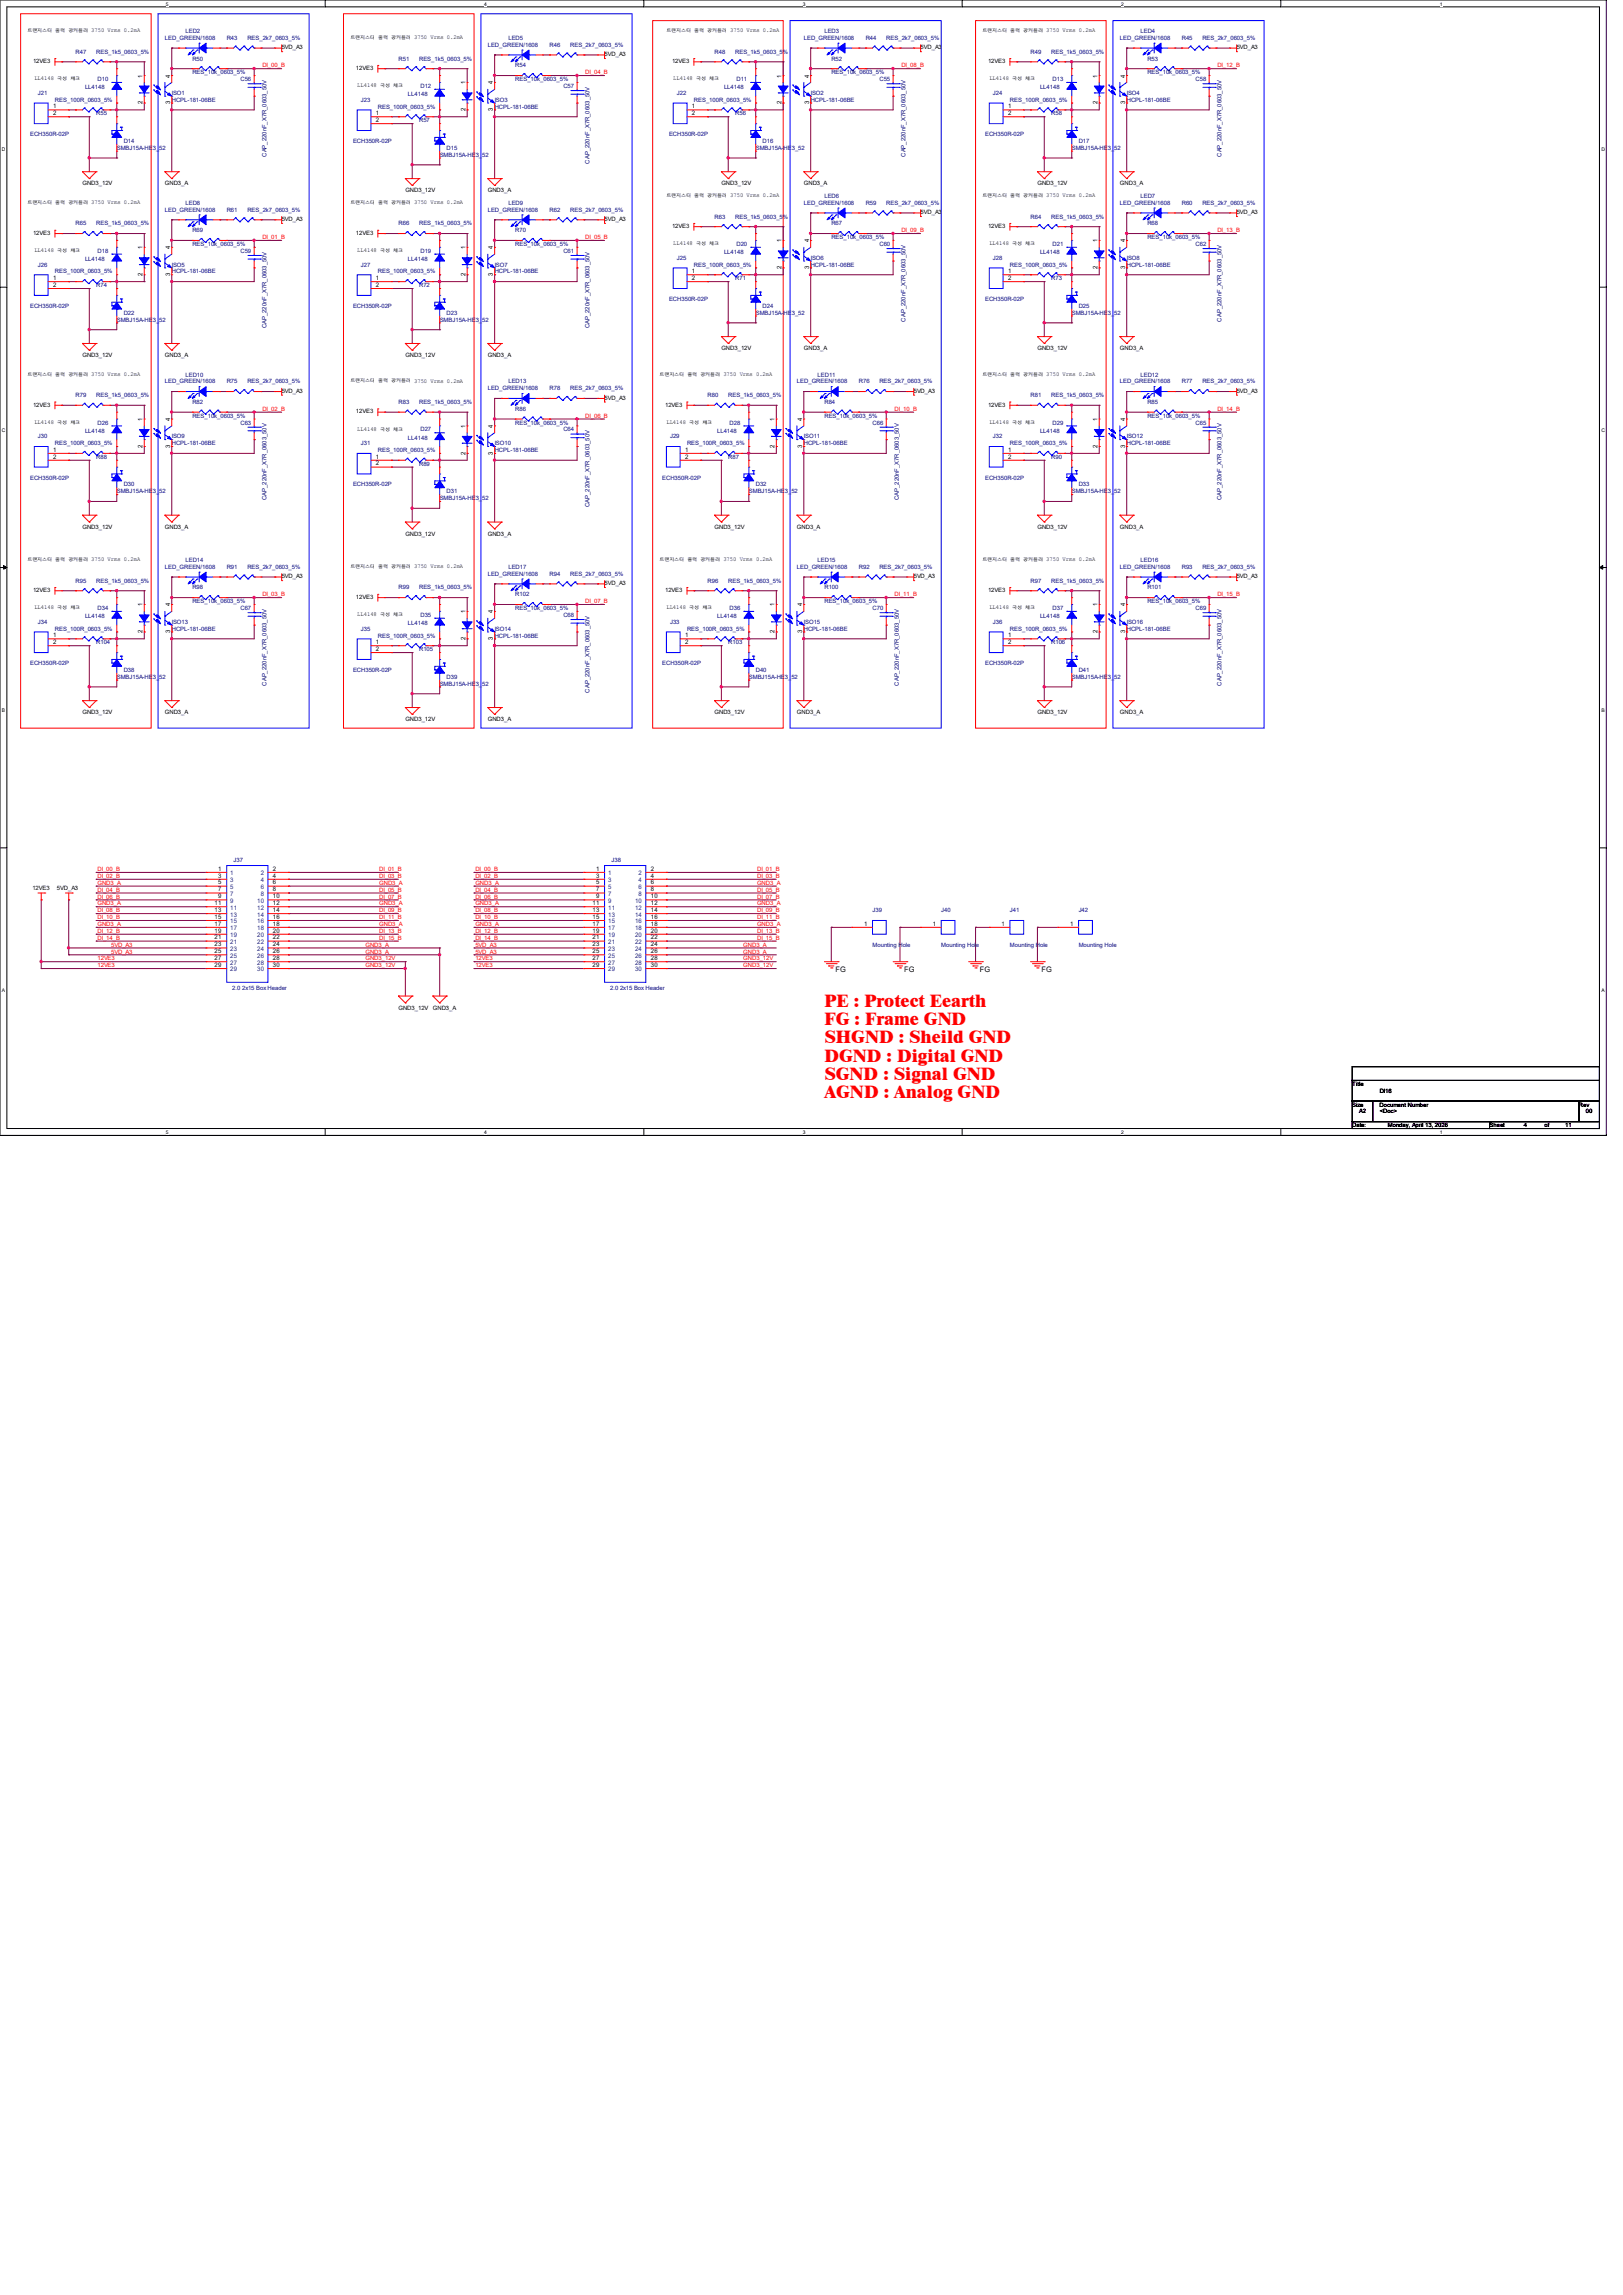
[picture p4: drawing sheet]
<svg xmlns="http://www.w3.org/2000/svg" width="210mm" height="297mm" viewBox="0 0 210 297" stroke-linecap="round" stroke-linejoin="round" font-family="sans-serif">
<defs><g id="words">
<g font-size="2.4" fill="#f00">
<text x="106.7" y="130.3">PE : Protect Eearth</text>
<text x="106.7" y="132.7">FG : Frame GND</text>
<text x="106.7" y="135">SHGND : Sheild GND</text>
<text x="106.7" y="137.4">DGND : Digital GND</text>
<text x="106.7" y="139.8">SGND : Signal GND</text>
<text x="106.7" y="142.2">AGND : Analog GND</text>
</g>
<g font-size="1">
<text x="108.1" y="125.8">FG</text>
<text x="117" y="125.8">FG</text>
<text x="126.8" y="125.8">FG</text>
<text x="134.8" y="125.8">FG</text>
</g>
<g font-size=".8">
<text x="11.8" y="4.2">3750 Vrms 0.2mA</text>
<text x="53.6" y="5.1">3750 Vrms 0.2mA</text>
<text x="94.5" y="4.2">3750 Vrms 0.2mA</text>
<text x="135.4" y="4.2">3750 Vrms 0.2mA</text>
<text x="4.3" y="8.2">12VE3</text>
<text x="4.4" y="10.4">LL4148</text>
<text x="18.5" y="10" transform="rotate(-90 18.5 10)">1</text>
<text x="22" y="10" transform="rotate(-90 22 10)">4</text>
<text x="36.5" y="6.4">5VD_A3</text>
<text x="46.1" y="9.1">12VE3</text>
<text x="46.2" y="11.3">LL4148</text>
<text x="60.2" y="10.9" transform="rotate(-90 60.2 10.9)">1</text>
<text x="63.8" y="10.9" transform="rotate(-90 63.8 10.9)">4</text>
<text x="78.2" y="7.3">5VD_A3</text>
<text x="87" y="8.2">12VE3</text>
<text x="87.1" y="10.4">LL4148</text>
<text x="101.1" y="10" transform="rotate(-90 101.1 10)">1</text>
<text x="104.7" y="10" transform="rotate(-90 104.7 10)">4</text>
<text x="119.1" y="6.4">5VD_A3</text>
<text x="127.9" y="8.2">12VE3</text>
<text x="128" y="10.4">LL4148</text>
<text x="142" y="10" transform="rotate(-90 142 10)">1</text>
<text x="145.6" y="10" transform="rotate(-90 145.6 10)">4</text>
<text x="160" y="6.4">5VD_A3</text>
<text x="6.9" y="14">1</text>
<text x="6.9" y="14.9">2</text>
<text x="18.5" y="13.5" transform="rotate(-90 18.5 13.5)">2</text>
<text x="22" y="13.5" transform="rotate(-90 22 13.5)">3</text>
<text x="48.6" y="14.9">1</text>
<text x="48.6" y="15.8">2</text>
<text x="60.2" y="14.4" transform="rotate(-90 60.2 14.4)">2</text>
<text x="63.8" y="14.4" transform="rotate(-90 63.8 14.4)">3</text>
<text x="89.5" y="14">1</text>
<text x="89.5" y="14.9">2</text>
<text x="101.1" y="13.5" transform="rotate(-90 101.1 13.5)">2</text>
<text x="104.7" y="13.5" transform="rotate(-90 104.7 13.5)">3</text>
<text x="130.4" y="14">1</text>
<text x="130.4" y="14.9">2</text>
<text x="142" y="13.5" transform="rotate(-90 142 13.5)">2</text>
<text x="145.6" y="13.5" transform="rotate(-90 145.6 13.5)">3</text>
<text x="10.7" y="24">GND3_12V</text>
<text x="11.8" y="26.4">3750 Vrms 0.2mA</text>
<text x="21.3" y="24">GND3_A</text>
<text x="36.5" y="28.6">5VD_A3</text>
<text x="52.5" y="24.9">GND3_12V</text>
<text x="53.6" y="26.4">3750 Vrms 0.2mA</text>
<text x="63.1" y="24.9">GND3_A</text>
<text x="78.2" y="28.6">5VD_A3</text>
<text x="87" y="29.5">12VE3</text>
<text x="93.3" y="24">GND3_12V</text>
<text x="94.5" y="25.5">3750 Vrms 0.2mA</text>
<text x="104" y="24">GND3_A</text>
<text x="119.1" y="27.7">5VD_A3</text>
<text x="127.9" y="29.5">12VE3</text>
<text x="134.2" y="24">GND3_12V</text>
<text x="135.4" y="25.5">3750 Vrms 0.2mA</text>
<text x="144.9" y="24">GND3_A</text>
<text x="160" y="27.7">5VD_A3</text>
<text x="4.3" y="30.4">12VE3</text>
<text x="4.4" y="32.6">LL4148</text>
<text x="18.5" y="35.7" transform="rotate(-90 18.5 35.7)">2</text>
<text x="18.5" y="32.3" transform="rotate(-90 18.5 32.3)">1</text>
<text x="22" y="35.7" transform="rotate(-90 22 35.7)">3</text>
<text x="22" y="32.3" transform="rotate(-90 22 32.3)">4</text>
<text x="46.1" y="30.4">12VE3</text>
<text x="46.2" y="32.6">LL4148</text>
<text x="60.2" y="35.7" transform="rotate(-90 60.2 35.7)">2</text>
<text x="60.2" y="32.3" transform="rotate(-90 60.2 32.3)">1</text>
<text x="63.8" y="35.7" transform="rotate(-90 63.8 35.7)">3</text>
<text x="63.8" y="32.3" transform="rotate(-90 63.8 32.3)">4</text>
<text x="87.1" y="31.7">LL4148</text>
<text x="89.5" y="35.3">1</text>
<text x="101.1" y="34.8" transform="rotate(-90 101.1 34.8)">2</text>
<text x="101.1" y="31.4" transform="rotate(-90 101.1 31.4)">1</text>
<text x="104.7" y="34.8" transform="rotate(-90 104.7 34.8)">3</text>
<text x="104.7" y="31.4" transform="rotate(-90 104.7 31.4)">4</text>
<text x="128" y="31.7">LL4148</text>
<text x="130.4" y="35.3">1</text>
<text x="142" y="34.8" transform="rotate(-90 142 34.8)">2</text>
<text x="142" y="31.4" transform="rotate(-90 142 31.4)">1</text>
<text x="145.6" y="34.8" transform="rotate(-90 145.6 34.8)">3</text>
<text x="145.6" y="31.4" transform="rotate(-90 145.6 31.4)">4</text>
<text x="6.9" y="36.2">1</text>
<text x="6.9" y="37.1">2</text>
<text x="48.6" y="36.2">1</text>
<text x="48.6" y="37.1">2</text>
<text x="89.5" y="36.2">2</text>
<text x="130.4" y="36.2">2</text>
<text x="10.7" y="46.2">GND3_12V</text>
<text x="21.3" y="46.2">GND3_A</text>
<text x="52.5" y="46.2">GND3_12V</text>
<text x="63.1" y="46.2">GND3_A</text>
<text x="93.3" y="45.3">GND3_12V</text>
<text x="104" y="45.3">GND3_A</text>
<text x="134.2" y="45.3">GND3_12V</text>
<text x="144.9" y="45.3">GND3_A</text>
<text x="4.3" y="52.6">12VE3</text>
<text x="11.8" y="48.6">3750 Vrms 0.2mA</text>
<text x="36.5" y="50.8">5VD_A3</text>
<text x="46.1" y="53.5">12VE3</text>
<text x="53.6" y="49.5">3750 Vrms 0.2mA</text>
<text x="78.2" y="51.7">5VD_A3</text>
<text x="86.1" y="52.6">12VE3</text>
<text x="93.6" y="48.6">3750 Vrms 0.2mA</text>
<text x="118.2" y="50.8">5VD_A3</text>
<text x="127.9" y="52.6">12VE3</text>
<text x="135.4" y="48.6">3750 Vrms 0.2mA</text>
<text x="160" y="50.8">5VD_A3</text>
<text x="4.4" y="54.9">LL4148</text>
<text x="6.9" y="58.5">1</text>
<text x="6.9" y="59.3">2</text>
<text x="18.5" y="58" transform="rotate(-90 18.5 58)">2</text>
<text x="18.5" y="54.5" transform="rotate(-90 18.5 54.5)">1</text>
<text x="22" y="58" transform="rotate(-90 22 58)">3</text>
<text x="22" y="54.5" transform="rotate(-90 22 54.5)">4</text>
<text x="46.2" y="55.8">LL4148</text>
<text x="48.6" y="59.3">1</text>
<text x="60.2" y="58.8" transform="rotate(-90 60.2 58.8)">2</text>
<text x="60.2" y="55.4" transform="rotate(-90 60.2 55.4)">1</text>
<text x="63.8" y="58.8" transform="rotate(-90 63.8 58.8)">3</text>
<text x="63.8" y="55.4" transform="rotate(-90 63.8 55.4)">4</text>
<text x="86.2" y="54.9">LL4148</text>
<text x="88.7" y="58.5">1</text>
<text x="88.7" y="59.3">2</text>
<text x="100.2" y="58" transform="rotate(-90 100.2 58)">2</text>
<text x="100.2" y="54.5" transform="rotate(-90 100.2 54.5)">1</text>
<text x="103.8" y="58" transform="rotate(-90 103.8 58)">3</text>
<text x="103.8" y="54.5" transform="rotate(-90 103.8 54.5)">4</text>
<text x="128" y="54.9">LL4148</text>
<text x="130.4" y="58.5">1</text>
<text x="130.4" y="59.3">2</text>
<text x="142" y="58" transform="rotate(-90 142 58)">2</text>
<text x="142" y="54.5" transform="rotate(-90 142 54.5)">1</text>
<text x="145.6" y="58" transform="rotate(-90 145.6 58)">3</text>
<text x="145.6" y="54.5" transform="rotate(-90 145.6 54.5)">4</text>
<text x="48.6" y="60.2">2</text>
<text x="10.7" y="68.5">GND3_12V</text>
<text x="21.3" y="68.5">GND3_A</text>
<text x="52.5" y="69.3">GND3_12V</text>
<text x="63.1" y="69.3">GND3_A</text>
<text x="92.5" y="68.5">GND3_12V</text>
<text x="103.1" y="68.5">GND3_A</text>
<text x="134.2" y="68.5">GND3_12V</text>
<text x="144.9" y="68.5">GND3_A</text>
<text x="4.3" y="76.6">12VE3</text>
<text x="11.8" y="72.6">3750 Vrms 0.2mA</text>
<text x="36.5" y="74.8">5VD_A3</text>
<text x="46.1" y="77.5">12VE3</text>
<text x="53.6" y="73.5">3750 Vrms 0.2mA</text>
<text x="78.2" y="75.7">5VD_A3</text>
<text x="86.1" y="76.6">12VE3</text>
<text x="93.6" y="72.6">3750 Vrms 0.2mA</text>
<text x="118.2" y="74.8">5VD_A3</text>
<text x="127.9" y="76.6">12VE3</text>
<text x="135.4" y="72.6">3750 Vrms 0.2mA</text>
<text x="160" y="74.8">5VD_A3</text>
<text x="4.4" y="78.9">LL4148</text>
<text x="6.9" y="82.5">1</text>
<text x="6.9" y="83.4">2</text>
<text x="18.5" y="82" transform="rotate(-90 18.5 82)">2</text>
<text x="18.5" y="78.5" transform="rotate(-90 18.5 78.5)">1</text>
<text x="22" y="82" transform="rotate(-90 22 82)">3</text>
<text x="22" y="78.5" transform="rotate(-90 22 78.5)">4</text>
<text x="46.2" y="79.8">LL4148</text>
<text x="48.6" y="83.4">1</text>
<text x="60.2" y="82.9" transform="rotate(-90 60.2 82.9)">2</text>
<text x="60.2" y="79.4" transform="rotate(-90 60.2 79.4)">1</text>
<text x="63.8" y="82.9" transform="rotate(-90 63.8 82.9)">3</text>
<text x="63.8" y="79.4" transform="rotate(-90 63.8 79.4)">4</text>
<text x="86.2" y="78.9">LL4148</text>
<text x="88.7" y="82.5">1</text>
<text x="88.7" y="83.4">2</text>
<text x="100.2" y="82" transform="rotate(-90 100.2 82)">2</text>
<text x="100.2" y="78.5" transform="rotate(-90 100.2 78.5)">1</text>
<text x="103.8" y="82" transform="rotate(-90 103.8 82)">3</text>
<text x="103.8" y="78.5" transform="rotate(-90 103.8 78.5)">4</text>
<text x="128" y="78.9">LL4148</text>
<text x="130.4" y="82.5">1</text>
<text x="130.4" y="83.4">2</text>
<text x="142" y="82" transform="rotate(-90 142 82)">2</text>
<text x="142" y="78.5" transform="rotate(-90 142 78.5)">1</text>
<text x="145.6" y="82" transform="rotate(-90 145.6 82)">3</text>
<text x="145.6" y="78.5" transform="rotate(-90 145.6 78.5)">4</text>
<text x="48.6" y="84.2">2</text>
<text x="10.7" y="92.5">GND3_12V</text>
<text x="21.3" y="92.5">GND3_A</text>
<text x="52.5" y="93.3">GND3_12V</text>
<text x="63.1" y="93.3">GND3_A</text>
<text x="92.5" y="92.5">GND3_12V</text>
<text x="103.1" y="92.5">GND3_A</text>
<text x="134.2" y="92.5">GND3_12V</text>
<text x="144.9" y="92.5">GND3_A</text>
<text x="28.2" y="112.7">1</text>
<text x="28.2" y="113.6">3</text>
<text x="35.3" y="112.7">2</text>
<text x="35.3" y="113.6">4</text>
<text x="77.1" y="112.7">1</text>
<text x="77.1" y="113.6">3</text>
<text x="84.2" y="112.7">2</text>
<text x="84.2" y="113.6">4</text>
<text x="4.2" y="115.2">12VE3</text>
<text x="7.4" y="115.2">5VD_A3</text>
<text x="27.8" y="117.1">11</text>
<text x="27.8" y="118">13</text>
<text x="27.8" y="118.9">15</text>
<text x="27.8" y="119.8">17</text>
<text x="28.2" y="114.5">5</text>
<text x="28.2" y="115.4">7</text>
<text x="28.2" y="116.2">9</text>
<text x="35.3" y="114.5">6</text>
<text x="35.3" y="115.4">8</text>
<text x="35.3" y="116.2">10</text>
<text x="35.3" y="117.1">12</text>
<text x="35.3" y="118">14</text>
<text x="35.3" y="118.9">16</text>
<text x="35.3" y="119.8">18</text>
<text x="76.7" y="117.1">11</text>
<text x="76.7" y="118">13</text>
<text x="76.7" y="118.9">15</text>
<text x="76.7" y="119.8">17</text>
<text x="77.1" y="114.5">5</text>
<text x="77.1" y="115.4">7</text>
<text x="77.1" y="116.2">9</text>
<text x="84.2" y="114.5">6</text>
<text x="84.2" y="115.4">8</text>
<text x="84.2" y="116.2">10</text>
<text x="84.2" y="117.1">12</text>
<text x="84.2" y="118">14</text>
<text x="84.2" y="118.9">16</text>
<text x="84.2" y="119.8">18</text>
<text x="111.8" y="119.8">1</text>
<text x="120.7" y="119.8">1</text>
<text x="129.6" y="119.8">1</text>
<text x="138.5" y="119.8">1</text>
<text x="27.8" y="120.7">19</text>
<text x="27.8" y="121.6">21</text>
<text x="27.8" y="122.5">23</text>
<text x="27.8" y="123.4">25</text>
<text x="27.8" y="124.2">27</text>
<text x="27.8" y="125.1">29</text>
<text x="35.3" y="120.7">20</text>
<text x="35.3" y="121.6">22</text>
<text x="35.3" y="122.5">24</text>
<text x="35.3" y="123.4">26</text>
<text x="35.3" y="124.2">28</text>
<text x="35.3" y="125.1">30</text>
<text x="76.7" y="120.7">19</text>
<text x="76.7" y="121.6">21</text>
<text x="76.7" y="122.5">23</text>
<text x="76.7" y="123.4">25</text>
<text x="76.7" y="124.2">27</text>
<text x="76.7" y="125.1">29</text>
<text x="84.2" y="120.7">20</text>
<text x="84.2" y="121.6">22</text>
<text x="84.2" y="122.5">24</text>
<text x="84.2" y="123.4">26</text>
<text x="84.2" y="124.2">28</text>
<text x="84.2" y="125.1">30</text>
<text x="51.6" y="130.7">GND3_12V</text>
<text x="56" y="130.7">GND3_A</text>
<text x="175" y="140.5">Title</text>
<text x="175" y="143.2">Size</text>
<text x="178.5" y="143.2">Document Number</text>
<text x="178.5" y="141.4">DI16</text>
<text x="204.3" y="143.2">Rev</text>
<text x="175" y="145.9">Date:</text>
<text x="175.9" y="144.1">A2</text>
<text x="178.5" y="144.1">&lt;Doc&gt;</text>
<text x="179.6" y="145.9">Monday, April 13, 2026</text>
<text x="192.8" y="145.9">Sheet</text>
<text x="197.2" y="145.9">4</text>
<text x="199.9" y="145.9">of</text>
<text x="202.5" y="145.9">11</text>
<text x="205.2" y="144.1">00</text>
</g>
<g font-size=".8" fill="#000080">
<text x="21.3" y="5.2">LED_GREEN/1608</text>
<text x="24" y="4.3">LED2</text>
<text x="29.3" y="5.2">R43</text>
<text x="32" y="5.2">RES_2k7_0603_5%</text>
<text x="65.8" y="5.2">LED5</text>
<text x="104" y="5.2">LED_GREEN/1608</text>
<text x="106.7" y="4.3">LED3</text>
<text x="112" y="5.2">R44</text>
<text x="114.7" y="5.2">RES_2k7_0603_5%</text>
<text x="144.9" y="5.2">LED_GREEN/1608</text>
<text x="147.6" y="4.3">LED4</text>
<text x="152.9" y="5.2">R45</text>
<text x="155.6" y="5.2">RES_2k7_0603_5%</text>
<text x="9.8" y="6.9">R47</text>
<text x="11" y="11.6">LL4148</text>
<text x="12.4" y="6.9">RES_1k5_0603_5%</text>
<text x="12.6" y="10.5">D10</text>
<text x="24.9" y="7.8">R50</text>
<text x="24.9" y="9.6">RES_10k_0603_5%</text>
<text x="31.1" y="10.5">C56</text>
<text x="51.6" y="7.8">R51</text>
<text x="54.2" y="7.8">RES_1k5_0603_5%</text>
<text x="54.4" y="11.4">D12</text>
<text x="63.1" y="6.1">LED_GREEN/1608</text>
<text x="66.7" y="8.7">R54</text>
<text x="66.7" y="10.5">RES_10k_0603_5%</text>
<text x="71.1" y="6.1">R46</text>
<text x="72.9" y="11.4">C57</text>
<text x="73.8" y="6.1">RES_2k7_0603_5%</text>
<text x="92.5" y="6.9">R48</text>
<text x="93.7" y="11.6">LL4148</text>
<text x="95.1" y="6.9">RES_1k5_0603_5%</text>
<text x="95.3" y="10.5">D11</text>
<text x="107.6" y="7.8">R52</text>
<text x="107.6" y="9.6">RES_10k_0603_5%</text>
<text x="113.8" y="10.5">C55</text>
<text x="133.4" y="6.9">R49</text>
<text x="134.6" y="11.6">LL4148</text>
<text x="136" y="6.9">RES_1k5_0603_5%</text>
<text x="136.2" y="10.5">D13</text>
<text x="148.5" y="7.8">R53</text>
<text x="148.5" y="9.6">RES_10k_0603_5%</text>
<text x="154.7" y="10.5">C58</text>
<text x="3.9" y="17.6">ECH350R-02P</text>
<text x="4.9" y="12.3">J21</text>
<text x="7.1" y="13.2">RES_100R_0603_5%</text>
<text x="12.4" y="14.9">R55</text>
<text x="22.2" y="12.3">ISO1</text>
<text x="22.2" y="13.2">HCPL-181-06BE</text>
<text x="46.7" y="13.2">J23</text>
<text x="48.9" y="14.1">RES_100R_0603_5%</text>
<text x="52.8" y="12.4">LL4148</text>
<text x="54.2" y="15.8">R57</text>
<text x="64" y="13.2">ISO3</text>
<text x="64" y="14.1">HCPL-181-06BE</text>
<text x="86.6" y="17.6">ECH350R-02P</text>
<text x="87.6" y="12.3">J22</text>
<text x="89.8" y="13.2">RES_100R_0603_5%</text>
<text x="95.1" y="14.9">R56</text>
<text x="104.9" y="12.3">ISO2</text>
<text x="104.9" y="13.2">HCPL-181-06BE</text>
<text x="127.5" y="17.6">ECH350R-02P</text>
<text x="128.5" y="12.3">J24</text>
<text x="130.7" y="13.2">RES_100R_0603_5%</text>
<text x="136" y="14.9">R58</text>
<text x="145.8" y="12.3">ISO4</text>
<text x="145.8" y="13.2">HCPL-181-06BE</text>
<text x="15.1" y="19.4">SMBJ15A-HE3_52</text>
<text x="16" y="18.5">D14</text>
<text x="34.5" y="20.3" transform="rotate(-90 34.5 20.3)">CAP_220nF_X7R_0603_50V</text>
<text x="45.7" y="18.5">ECH350R-02P</text>
<text x="56.9" y="20.3">SMBJ15A-HE3_52</text>
<text x="57.8" y="19.4">D15</text>
<text x="76.3" y="21.2" transform="rotate(-90 76.3 21.2)">CAP_220nF_X7R_0603_50V</text>
<text x="97.8" y="19.4">SMBJ15A-HE3_52</text>
<text x="98.7" y="18.5">D16</text>
<text x="117.2" y="20.3" transform="rotate(-90 117.2 20.3)">CAP_220nF_X7R_0603_50V</text>
<text x="138.7" y="19.4">SMBJ15A-HE3_52</text>
<text x="139.6" y="18.5">D17</text>
<text x="158.1" y="20.3" transform="rotate(-90 158.1 20.3)">CAP_220nF_X7R_0603_50V</text>
<text x="9.8" y="29.2">R65</text>
<text x="12.4" y="29.2">RES_1k5_0603_5%</text>
<text x="21.3" y="27.4">LED_GREEN/1608</text>
<text x="24" y="26.5">LED8</text>
<text x="29.3" y="27.4">R61</text>
<text x="32" y="27.4">RES_2k7_0603_5%</text>
<text x="51.6" y="29.2">R66</text>
<text x="54.2" y="29.2">RES_1k5_0603_5%</text>
<text x="63.1" y="27.4">LED_GREEN/1608</text>
<text x="65.8" y="26.5">LED9</text>
<text x="71.1" y="27.4">R62</text>
<text x="73.8" y="27.4">RES_2k7_0603_5%</text>
<text x="92.5" y="28.3">R63</text>
<text x="95.1" y="28.3">RES_1k5_0603_5%</text>
<text x="104" y="26.5">LED_GREEN/1608</text>
<text x="106.7" y="25.6">LED6</text>
<text x="107.6" y="29.2">R67</text>
<text x="112" y="26.5">R59</text>
<text x="114.7" y="26.5">RES_2k7_0603_5%</text>
<text x="133.4" y="28.3">R64</text>
<text x="136" y="28.3">RES_1k5_0603_5%</text>
<text x="144.9" y="26.5">LED_GREEN/1608</text>
<text x="147.6" y="25.6">LED7</text>
<text x="148.5" y="29.2">R68</text>
<text x="152.9" y="26.5">R60</text>
<text x="155.6" y="26.5">RES_2k7_0603_5%</text>
<text x="4.9" y="34.5">J26</text>
<text x="7.1" y="35.4">RES_100R_0603_5%</text>
<text x="11" y="33.8">LL4148</text>
<text x="12.6" y="32.7">D18</text>
<text x="22.2" y="34.5">ISO5</text>
<text x="22.2" y="35.4">HCPL-181-06BE</text>
<text x="24.9" y="30.1">R69</text>
<text x="24.9" y="31.8">RES_10k_0603_5%</text>
<text x="31.1" y="32.7">C59</text>
<text x="46.7" y="34.5">J27</text>
<text x="48.9" y="35.4">RES_100R_0603_5%</text>
<text x="52.8" y="33.8">LL4148</text>
<text x="54.4" y="32.7">D19</text>
<text x="64" y="34.5">ISO7</text>
<text x="64" y="35.4">HCPL-181-06BE</text>
<text x="66.7" y="30.1">R70</text>
<text x="66.7" y="31.8">RES_10k_0603_5%</text>
<text x="72.9" y="32.7">C61</text>
<text x="87.6" y="33.6">J25</text>
<text x="89.8" y="34.5">RES_100R_0603_5%</text>
<text x="93.7" y="32.9">LL4148</text>
<text x="95.3" y="31.8">D20</text>
<text x="104.9" y="33.6">ISO6</text>
<text x="104.9" y="34.5">HCPL-181-06BE</text>
<text x="107.6" y="30.9">RES_10k_0603_5%</text>
<text x="113.8" y="31.8">C60</text>
<text x="128.5" y="33.6">J28</text>
<text x="130.7" y="34.5">RES_100R_0603_5%</text>
<text x="134.6" y="32.9">LL4148</text>
<text x="136.2" y="31.8">D21</text>
<text x="145.8" y="33.6">ISO8</text>
<text x="145.8" y="34.5">HCPL-181-06BE</text>
<text x="148.5" y="30.9">RES_10k_0603_5%</text>
<text x="154.7" y="31.8">C62</text>
<text x="3.9" y="39.8">ECH350R-02P</text>
<text x="12.4" y="37.2">R74</text>
<text x="15.1" y="41.6">SMBJ15A-HE3_52</text>
<text x="16" y="40.7">D22</text>
<text x="45.7" y="39.8">ECH350R-02P</text>
<text x="54.2" y="37.2">R72</text>
<text x="56.9" y="41.6">SMBJ15A-HE3_52</text>
<text x="57.8" y="40.7">D23</text>
<text x="86.6" y="38.9">ECH350R-02P</text>
<text x="95.1" y="36.3">R71</text>
<text x="97.8" y="40.7">SMBJ15A-HE3_52</text>
<text x="98.7" y="39.8">D24</text>
<text x="117.2" y="41.6" transform="rotate(-90 117.2 41.6)">CAP_220nF_X7R_0603_50V</text>
<text x="127.5" y="38.9">ECH350R-02P</text>
<text x="136" y="36.3">R73</text>
<text x="138.7" y="40.7">SMBJ15A-HE3_52</text>
<text x="139.6" y="39.8">D25</text>
<text x="158.1" y="41.6" transform="rotate(-90 158.1 41.6)">CAP_220nF_X7R_0603_50V</text>
<text x="34.5" y="42.5" transform="rotate(-90 34.5 42.5)">CAP_220nF_X7R_0603_50V</text>
<text x="76.3" y="42.5" transform="rotate(-90 76.3 42.5)">CAP_220nF_X7R_0603_50V</text>
<text x="9.8" y="51.4">R79</text>
<text x="12.4" y="51.4">RES_1k5_0603_5%</text>
<text x="21.3" y="49.6">LED_GREEN/1608</text>
<text x="24" y="48.7">LED10</text>
<text x="24.9" y="52.3">R82</text>
<text x="29.3" y="49.6">R75</text>
<text x="32" y="49.6">RES_2k7_0603_5%</text>
<text x="51.6" y="52.3">R83</text>
<text x="54.2" y="52.3">RES_1k5_0603_5%</text>
<text x="63.1" y="50.5">LED_GREEN/1608</text>
<text x="65.8" y="49.6">LED13</text>
<text x="66.7" y="53.2">R86</text>
<text x="71.1" y="50.5">R78</text>
<text x="73.8" y="50.5">RES_2k7_0603_5%</text>
<text x="91.6" y="51.4">R80</text>
<text x="94.2" y="51.4">RES_1k5_0603_5%</text>
<text x="103.1" y="49.6">LED_GREEN/1608</text>
<text x="105.8" y="48.7">LED11</text>
<text x="106.7" y="52.3">R84</text>
<text x="111.1" y="49.6">R76</text>
<text x="113.8" y="49.6">RES_2k7_0603_5%</text>
<text x="133.4" y="51.4">R81</text>
<text x="136" y="51.4">RES_1k5_0603_5%</text>
<text x="144.9" y="49.6">LED_GREEN/1608</text>
<text x="147.6" y="48.7">LED12</text>
<text x="148.5" y="52.3">R85</text>
<text x="152.9" y="49.6">R77</text>
<text x="155.6" y="49.6">RES_2k7_0603_5%</text>
<text x="4.9" y="56.7">J30</text>
<text x="7.1" y="57.6">RES_100R_0603_5%</text>
<text x="11" y="56">LL4148</text>
<text x="12.4" y="59.4">R88</text>
<text x="12.6" y="54.9">D26</text>
<text x="22.2" y="56.7">ISO9</text>
<text x="22.2" y="57.6">HCPL-181-06BE</text>
<text x="24.9" y="54.1">RES_10k_0603_5%</text>
<text x="31.1" y="54.9">C63</text>
<text x="46.7" y="57.6">J31</text>
<text x="48.9" y="58.5">RES_100R_0603_5%</text>
<text x="52.8" y="56.9">LL4148</text>
<text x="54.4" y="55.8">D27</text>
<text x="64" y="57.6">ISO10</text>
<text x="64" y="58.5">HCPL-181-06BE</text>
<text x="66.7" y="54.9">RES_10k_0603_5%</text>
<text x="72.9" y="55.8">C64</text>
<text x="86.7" y="56.7">J29</text>
<text x="88.9" y="57.6">RES_100R_0603_5%</text>
<text x="92.8" y="56">LL4148</text>
<text x="94.2" y="59.4">R87</text>
<text x="94.4" y="54.9">D28</text>
<text x="104" y="56.7">ISO11</text>
<text x="104" y="57.6">HCPL-181-06BE</text>
<text x="106.7" y="54.1">RES_10k_0603_5%</text>
<text x="112.9" y="54.9">C66</text>
<text x="128.5" y="56.7">J32</text>
<text x="130.7" y="57.6">RES_100R_0603_5%</text>
<text x="134.6" y="56">LL4148</text>
<text x="136" y="59.4">R90</text>
<text x="136.2" y="54.9">D29</text>
<text x="145.8" y="56.7">ISO12</text>
<text x="145.8" y="57.6">HCPL-181-06BE</text>
<text x="148.5" y="54.1">RES_10k_0603_5%</text>
<text x="154.7" y="54.9">C65</text>
<text x="3.9" y="62.1">ECH350R-02P</text>
<text x="15.1" y="63.8">SMBJ15A-HE3_52</text>
<text x="16" y="62.9">D30</text>
<text x="34.5" y="64.7" transform="rotate(-90 34.5 64.7)">CAP_220nF_X7R_0603_50V</text>
<text x="45.7" y="62.9">ECH350R-02P</text>
<text x="54.2" y="60.3">R89</text>
<text x="56.9" y="64.7">SMBJ15A-HE3_52</text>
<text x="57.8" y="63.8">D31</text>
<text x="76.3" y="65.6" transform="rotate(-90 76.3 65.6)">CAP_220nF_X7R_0603_50V</text>
<text x="85.7" y="62.1">ECH350R-02P</text>
<text x="96.9" y="63.8">SMBJ15A-HE3_52</text>
<text x="97.8" y="62.9">D32</text>
<text x="116.3" y="64.7" transform="rotate(-90 116.3 64.7)">CAP_220nF_X7R_0603_50V</text>
<text x="127.5" y="62.1">ECH350R-02P</text>
<text x="138.7" y="63.8">SMBJ15A-HE3_52</text>
<text x="139.6" y="62.9">D33</text>
<text x="158.1" y="64.7" transform="rotate(-90 158.1 64.7)">CAP_220nF_X7R_0603_50V</text>
<text x="9.8" y="75.4">R95</text>
<text x="12.4" y="75.4">RES_1k5_0603_5%</text>
<text x="21.3" y="73.6">LED_GREEN/1608</text>
<text x="24" y="72.7">LED14</text>
<text x="24.9" y="76.3">R98</text>
<text x="29.3" y="73.6">R91</text>
<text x="32" y="73.6">RES_2k7_0603_5%</text>
<text x="51.6" y="76.3">R99</text>
<text x="54.2" y="76.3">RES_1k5_0603_5%</text>
<text x="63.1" y="74.5">LED_GREEN/1608</text>
<text x="65.8" y="73.6">LED17</text>
<text x="66.7" y="77.2">R102</text>
<text x="71.1" y="74.5">R94</text>
<text x="73.8" y="74.5">RES_2k7_0603_5%</text>
<text x="91.6" y="75.4">R96</text>
<text x="94.2" y="75.4">RES_1k5_0603_5%</text>
<text x="103.1" y="73.6">LED_GREEN/1608</text>
<text x="105.8" y="72.7">LED15</text>
<text x="106.7" y="76.3">R100</text>
<text x="111.1" y="73.6">R92</text>
<text x="113.8" y="73.6">RES_2k7_0603_5%</text>
<text x="133.4" y="75.4">R97</text>
<text x="136" y="75.4">RES_1k5_0603_5%</text>
<text x="144.9" y="73.6">LED_GREEN/1608</text>
<text x="147.6" y="72.7">LED16</text>
<text x="148.5" y="76.3">R101</text>
<text x="152.9" y="73.6">R93</text>
<text x="155.6" y="73.6">RES_2k7_0603_5%</text>
<text x="4.9" y="80.7">J34</text>
<text x="7.1" y="81.6">RES_100R_0603_5%</text>
<text x="11" y="80">LL4148</text>
<text x="12.4" y="83.4">R104</text>
<text x="12.6" y="79">D34</text>
<text x="22.2" y="80.7">ISO13</text>
<text x="22.2" y="81.6">HCPL-181-06BE</text>
<text x="24.9" y="78.1">RES_10k_0603_5%</text>
<text x="31.1" y="79">C67</text>
<text x="46.7" y="81.6">J35</text>
<text x="48.9" y="82.5">RES_100R_0603_5%</text>
<text x="52.8" y="80.9">LL4148</text>
<text x="54.4" y="79.8">D35</text>
<text x="64" y="81.6">ISO14</text>
<text x="64" y="82.5">HCPL-181-06BE</text>
<text x="66.7" y="79">RES_10k_0603_5%</text>
<text x="72.9" y="79.8">C68</text>
<text x="86.7" y="80.7">J33</text>
<text x="88.9" y="81.6">RES_100R_0603_5%</text>
<text x="92.8" y="80">LL4148</text>
<text x="94.2" y="83.4">R103</text>
<text x="94.4" y="79">D36</text>
<text x="104" y="80.7">ISO15</text>
<text x="104" y="81.6">HCPL-181-06BE</text>
<text x="106.7" y="78.1">RES_10k_0603_5%</text>
<text x="112.9" y="79">C70</text>
<text x="128.5" y="80.7">J36</text>
<text x="130.7" y="81.6">RES_100R_0603_5%</text>
<text x="134.6" y="80">LL4148</text>
<text x="136" y="83.4">R106</text>
<text x="136.2" y="79">D37</text>
<text x="145.8" y="80.7">ISO16</text>
<text x="145.8" y="81.6">HCPL-181-06BE</text>
<text x="148.5" y="78.1">RES_10k_0603_5%</text>
<text x="154.7" y="79">C69</text>
<text x="3.9" y="86.1">ECH350R-02P</text>
<text x="15.1" y="87.8">SMBJ15A-HE3_52</text>
<text x="16" y="87">D38</text>
<text x="34.5" y="88.7" transform="rotate(-90 34.5 88.7)">CAP_220nF_X7R_0603_50V</text>
<text x="45.7" y="87">ECH350R-02P</text>
<text x="54.2" y="84.3">R105</text>
<text x="56.9" y="88.7">SMBJ15A-HE3_52</text>
<text x="57.8" y="87.8">D39</text>
<text x="76.3" y="89.6" transform="rotate(-90 76.3 89.6)">CAP_220nF_X7R_0603_50V</text>
<text x="85.7" y="86.1">ECH350R-02P</text>
<text x="96.9" y="87.8">SMBJ15A-HE3_52</text>
<text x="97.8" y="87">D40</text>
<text x="116.3" y="88.7" transform="rotate(-90 116.3 88.7)">CAP_220nF_X7R_0603_50V</text>
<text x="127.5" y="86.1">ECH350R-02P</text>
<text x="138.7" y="87.8">SMBJ15A-HE3_52</text>
<text x="139.6" y="87">D41</text>
<text x="158.1" y="88.7" transform="rotate(-90 158.1 88.7)">CAP_220nF_X7R_0603_50V</text>
<text x="30.2" y="111.5">J37</text>
<text x="79.1" y="111.5">J38</text>
<text x="112.9" y="118.1">J39</text>
<text x="121.8" y="118.1">J40</text>
<text x="130.7" y="118.1">J41</text>
<text x="139.6" y="118.1">J42</text>
<text x="112.9" y="122.5">Mounting Hole</text>
<text x="121.8" y="122.5">Mounting Hole</text>
<text x="130.7" y="122.5">Mounting Hole</text>
<text x="139.6" y="122.5">Mounting Hole</text>
<text x="30.1" y="128.2">2.0 2x15 Box Header</text>
<text x="79" y="128.2">2.0 2x15 Box Header</text>
</g>
<g font-size=".8" fill="#f00">
<text x="34" y="8.7">DI_00_B</text>
<text x="75.7" y="9.6">DI_04_B</text>
<text x="116.6" y="8.7">DI_08_B</text>
<text x="157.5" y="8.7">DI_12_B</text>
<text x="34" y="30.9">DI_01_B</text>
<text x="75.7" y="30.9">DI_05_B</text>
<text x="116.6" y="30.1">DI_09_B</text>
<text x="157.5" y="30.1">DI_13_B</text>
<text x="34" y="53.2">DI_02_B</text>
<text x="115.7" y="53.2">DI_10_B</text>
<text x="157.5" y="53.2">DI_14_B</text>
<text x="75.7" y="54.1">DI_06_B</text>
<text x="34" y="77.2">DI_03_B</text>
<text x="115.7" y="77.2">DI_11_B</text>
<text x="157.5" y="77.2">DI_15_B</text>
<text x="75.7" y="78.1">DI_07_B</text>
<text x="12.6" y="112.7">DI_00_B</text>
<text x="12.6" y="113.6">DI_02_B</text>
<text x="49.1" y="112.7">DI_01_B</text>
<text x="49.1" y="113.6">DI_03_B</text>
<text x="61.5" y="112.7">DI_00_B</text>
<text x="61.5" y="113.6">DI_02_B</text>
<text x="98" y="112.7">DI_01_B</text>
<text x="98" y="113.6">DI_03_B</text>
<text x="12.6" y="114.5">GND3_A</text>
<text x="12.6" y="115.4">DI_04_B</text>
<text x="12.6" y="116.3">DI_06_B</text>
<text x="12.6" y="117.2">GND3_A</text>
<text x="12.6" y="119.8">GND3_A</text>
<text x="12.6" y="119">DI_10_B</text>
<text x="12.6" y="118.1">DI_08_B</text>
<text x="49.1" y="114.5">GND3_A</text>
<text x="49.1" y="115.4">DI_05_B</text>
<text x="49.1" y="116.3">DI_07_B</text>
<text x="49.1" y="117.2">GND3_A</text>
<text x="49.1" y="119.8">GND3_A</text>
<text x="49.1" y="119">DI_11_B</text>
<text x="49.1" y="118.1">DI_09_B</text>
<text x="61.5" y="114.5">GND3_A</text>
<text x="61.5" y="115.4">DI_04_B</text>
<text x="61.5" y="116.3">DI_06_B</text>
<text x="61.5" y="117.2">GND3_A</text>
<text x="61.5" y="119.8">GND3_A</text>
<text x="61.5" y="119">DI_10_B</text>
<text x="61.5" y="118.1">DI_08_B</text>
<text x="98" y="114.5">GND3_A</text>
<text x="98" y="115.4">DI_05_B</text>
<text x="98" y="116.3">DI_07_B</text>
<text x="98" y="117.2">GND3_A</text>
<text x="98" y="119.8">GND3_A</text>
<text x="98" y="119">DI_11_B</text>
<text x="98" y="118.1">DI_09_B</text>
<text x="12.6" y="121.6">DI_14_B</text>
<text x="12.6" y="120.7">DI_12_B</text>
<text x="12.6" y="124.3">12VE3</text>
<text x="12.6" y="125.2">12VE3</text>
<text x="14.4" y="123.4">5VD_A3</text>
<text x="14.4" y="122.5">5VD_A3</text>
<text x="47.3" y="122.5">GND3_A</text>
<text x="47.3" y="124.3">GND3_12V</text>
<text x="47.3" y="125.2">GND3_12V</text>
<text x="47.3" y="123.4">GND3_A</text>
<text x="49.1" y="121.6">DI_15_B</text>
<text x="49.1" y="120.7">DI_13_B</text>
<text x="61.5" y="123.4">5VD_A3</text>
<text x="61.5" y="122.5">5VD_A3</text>
<text x="61.5" y="121.6">DI_14_B</text>
<text x="61.5" y="120.7">DI_12_B</text>
<text x="61.5" y="124.3">12VE3</text>
<text x="61.5" y="125.2">12VE3</text>
<text x="96.2" y="123.4">GND3_A</text>
<text x="96.2" y="122.5">GND3_A</text>
<text x="96.2" y="124.3">GND3_12V</text>
<text x="96.2" y="125.2">GND3_12V</text>
<text x="98" y="121.6">DI_15_B</text>
<text x="98" y="120.7">DI_13_B</text>
</g>
<g font-size=".8" fill="#004080">
<text x="29.8" y="113.3">1</text>
<text x="33.7" y="113.3">2</text>
<text x="78.7" y="113.3">1</text>
<text x="82.6" y="113.3">2</text>
<text x="29.8" y="114.2">3</text>
<text x="29.8" y="115.1">5</text>
<text x="29.8" y="115.9">7</text>
<text x="29.8" y="116.8">9</text>
<text x="29.8" y="117.7">11</text>
<text x="29.8" y="118.6">13</text>
<text x="29.8" y="119.5">15</text>
<text x="33.3" y="116.8">10</text>
<text x="33.3" y="117.7">12</text>
<text x="33.3" y="118.6">14</text>
<text x="33.3" y="119.5">16</text>
<text x="33.7" y="114.2">4</text>
<text x="33.7" y="115.1">6</text>
<text x="33.7" y="115.9">8</text>
<text x="78.7" y="114.2">3</text>
<text x="78.7" y="115.1">5</text>
<text x="78.7" y="115.9">7</text>
<text x="78.7" y="116.8">9</text>
<text x="78.7" y="117.7">11</text>
<text x="78.7" y="118.6">13</text>
<text x="78.7" y="119.5">15</text>
<text x="82.2" y="116.8">10</text>
<text x="82.2" y="117.7">12</text>
<text x="82.2" y="118.6">14</text>
<text x="82.2" y="119.5">16</text>
<text x="82.6" y="114.2">4</text>
<text x="82.6" y="115.1">6</text>
<text x="82.6" y="115.9">8</text>
<text x="29.8" y="120.4">17</text>
<text x="29.8" y="121.3">19</text>
<text x="29.8" y="122.2">21</text>
<text x="29.8" y="123.1">23</text>
<text x="29.8" y="123.9">25</text>
<text x="29.8" y="124.8">27</text>
<text x="29.8" y="125.7">29</text>
<text x="33.3" y="120.4">18</text>
<text x="33.3" y="121.3">20</text>
<text x="33.3" y="122.2">22</text>
<text x="33.3" y="123.1">24</text>
<text x="33.3" y="123.9">26</text>
<text x="33.3" y="124.8">28</text>
<text x="33.3" y="125.7">30</text>
<text x="78.7" y="120.4">17</text>
<text x="78.7" y="121.3">19</text>
<text x="78.7" y="122.2">21</text>
<text x="78.7" y="123.1">23</text>
<text x="78.7" y="123.9">25</text>
<text x="78.7" y="124.8">27</text>
<text x="78.7" y="125.7">29</text>
<text x="82.2" y="120.4">18</text>
<text x="82.2" y="121.3">20</text>
<text x="82.2" y="122.2">22</text>
<text x="82.2" y="123.1">24</text>
<text x="82.2" y="123.9">26</text>
<text x="82.2" y="124.8">28</text>
<text x="82.2" y="125.7">30</text>
</g>
<g font-size=".6">
<text x="3.6" y="4.1">트랜지스터</text>
<text x="7.2" y="4.1">출력</text>
<text x="8.8" y="4.1">광커플러</text>
<text x="21.5" y=".7">5</text>
<text x="45.3" y="5">트랜지스터</text>
<text x="48.9" y="5">출력</text>
<text x="50.6" y="5">광커플러</text>
<text x="62.7" y=".7">4</text>
<text x="86.2" y="4.1">트랜지스터</text>
<text x="89.8" y="4.1">출력</text>
<text x="91.5" y="4.1">광커플러</text>
<text x="103.9" y=".7">3</text>
<text x="127.1" y="4.1">트랜지스터</text>
<text x="130.7" y="4.1">출력</text>
<text x="132.4" y="4.1">광커플러</text>
<text x="145.1" y=".7">2</text>
<text x="186.3" y=".7">1</text>
<text x="7.4" y="10.4">극성</text>
<text x="9.1" y="10.4">체크</text>
<text x="49.2" y="11.3">극성</text>
<text x="50.9" y="11.3">체크</text>
<text x="90.1" y="10.4">극성</text>
<text x="91.8" y="10.4">체크</text>
<text x="131" y="10.4">극성</text>
<text x="132.7" y="10.4">체크</text>
<text x=".3" y="19.6">D</text>
<text x="207.2" y="19.6">D</text>
<text x="3.6" y="26.4">트랜지스터</text>
<text x="7.2" y="26.4">출력</text>
<text x="8.8" y="26.4">광커플러</text>
<text x="45.3" y="26.4">트랜지스터</text>
<text x="48.9" y="26.4">출력</text>
<text x="50.6" y="26.4">광커플러</text>
<text x="86.2" y="25.5">트랜지스터</text>
<text x="89.8" y="25.5">출력</text>
<text x="91.5" y="25.5">광커플러</text>
<text x="127.1" y="25.5">트랜지스터</text>
<text x="130.7" y="25.5">출력</text>
<text x="132.4" y="25.5">광커플러</text>
<text x="7.4" y="32.6">극성</text>
<text x="9.1" y="32.6">체크</text>
<text x="49.2" y="32.6">극성</text>
<text x="50.9" y="32.6">체크</text>
<text x="90.1" y="31.7">극성</text>
<text x="91.8" y="31.7">체크</text>
<text x="131" y="31.7">극성</text>
<text x="132.7" y="31.7">체크</text>
<text x="3.6" y="48.6">트랜지스터</text>
<text x="7.2" y="48.6">출력</text>
<text x="8.8" y="48.6">광커플러</text>
<text x="45.3" y="49.5">트랜지스터</text>
<text x="48.9" y="49.5">출력</text>
<text x="50.6" y="49.5">광커플러</text>
<text x="85.3" y="48.6">트랜지스터</text>
<text x="88.9" y="48.6">출력</text>
<text x="90.6" y="48.6">광커플러</text>
<text x="127.1" y="48.6">트랜지스터</text>
<text x="130.7" y="48.6">출력</text>
<text x="132.4" y="48.6">광커플러</text>
<text x=".3" y="55.9">C</text>
<text x="7.4" y="54.8">극성</text>
<text x="9.1" y="54.8">체크</text>
<text x="49.2" y="55.7">극성</text>
<text x="50.9" y="55.7">체크</text>
<text x="89.2" y="54.8">극성</text>
<text x="90.9" y="54.8">체크</text>
<text x="131" y="54.8">극성</text>
<text x="132.7" y="54.8">체크</text>
<text x="207.2" y="55.9">C</text>
<text x="3.6" y="72.6">트랜지스터</text>
<text x="7.2" y="72.6">출력</text>
<text x="8.8" y="72.6">광커플러</text>
<text x="45.3" y="73.5">트랜지스터</text>
<text x="48.9" y="73.5">출력</text>
<text x="50.6" y="73.5">광커플러</text>
<text x="85.3" y="72.6">트랜지스터</text>
<text x="88.9" y="72.6">출력</text>
<text x="90.6" y="72.6">광커플러</text>
<text x="127.1" y="72.6">트랜지스터</text>
<text x="130.7" y="72.6">출력</text>
<text x="132.4" y="72.6">광커플러</text>
<text x="7.4" y="78.8">극성</text>
<text x="9.1" y="78.8">체크</text>
<text x="49.2" y="79.7">극성</text>
<text x="50.9" y="79.7">체크</text>
<text x="89.2" y="78.8">극성</text>
<text x="90.9" y="78.8">체크</text>
<text x="131" y="78.8">극성</text>
<text x="132.7" y="78.8">체크</text>
<text x=".3" y="92.2">B</text>
<text x="207.2" y="92.2">B</text>
<text x=".3" y="128.4">A</text>
<text x="207.2" y="128.4">A</text>
<text x="21.5" y="146.8">5</text>
<text x="62.7" y="146.8">4</text>
<text x="103.9" y="146.8">3</text>
<text x="145.1" y="146.8">2</text>
<text x="186.3" y="146.8">1</text>
</g>
</g></defs>
<path d="M0 0h207.9v146.9h-207.9zM.9 .9h206.1v145.1h-206.1z" fill="none" stroke="#000" stroke-width=".13"/>
<g fill="#fff">
<path d="M21.5 .1h.3v.7h-.3z"/>
<path d="M21.5 146.2h.3v.7h-.3z"/>
</g>
<path d="M42.1 0v.9M42.1 146v.9" fill="none" stroke="#000" stroke-width=".13"/>
<g fill="#fff">
<path d="M62.7 .1h.3v.7h-.3z"/>
<path d="M62.7 146.2h.3v.7h-.3z"/>
</g>
<path d="M83.3 0v.9M83.3 146v.9" fill="none" stroke="#000" stroke-width=".13"/>
<g fill="#fff">
<path d="M103.9 .1h.3v.7h-.3z"/>
<path d="M103.9 146.2h.3v.7h-.3z"/>
</g>
<path d="M124.5 0v.9M124.5 146v.9" fill="none" stroke="#000" stroke-width=".13"/>
<g fill="#fff">
<path d="M145.1 .1h.3v.7h-.3z"/>
<path d="M145.1 146.2h.3v.7h-.3z"/>
</g>
<path d="M165.7 0v.9M165.7 146v.9" fill="none" stroke="#000" stroke-width=".13"/>
<g fill="#fff">
<path d="M186.3 .1h.3v.7h-.3z"/>
<path d="M186.3 146.2h.3v.7h-.3z"/>
<path d="M.3 19h.4v.7h-.4z"/>
<path d="M207.2 19h.5v.7h-.5z"/>
<path d="M.3 55.3h.4v.7h-.4z"/>
<path d="M207.2 55.3h.5v.7h-.5z"/>
</g>
<path d="M0 37.2h.9M207 37.2h.9" fill="none" stroke="#000" stroke-width=".13"/>
<g fill="#fff">
<path d="M.3 91.6h.4v.7h-.4z"/>
<path d="M207.2 91.6h.4v.7h-.4z"/>
</g>
<path d="M0 73.4h.9M207 73.4h.9" fill="none" stroke="#000" stroke-width=".13"/>
<path d="M.5 73.2l.4 .2-.4 .3zM207 73.4l.4-.2v.5z" fill="#000" stroke="#000" stroke-width=".13"/>
<g fill="#fff">
<path d="M.3 127.8h.3v.8h-.3z"/>
<path d="M207.2 127.8h.4v.8h-.4z"/>
</g>
<path d="M0 109.7h.9M207 109.7h.9M175 138h32v1.8h-32zM175 139.8h32v2.7h-32zM175 142.5h2.6v2.7h-2.6zM175 145.2h17.7v.8h-17.7zM177.6 142.5h26.7v2.7h-26.7zM192.7 145.2h14.3v.8h-14.3zM204.3 142.5h2.7v2.7h-2.7z" fill="none" stroke="#000" stroke-width=".13"/>
<g fill="none" stroke="#f00" stroke-width=".13">
<path d="M2.7 1.8h16.9v92.4h-16.9zM6.2 14.2h2.7M6.2 15.1h2.7M7.1 7.6h.1M7.1 8h.9M7.1 7.6v.9M8 8h.1M8.9 14.2h.1M8.9 15.1h.1M9.8 8h.1M9.8 14.2h.1M9.8 8h.9"/>
<path d="M9.8 14.2h.9M13.3 8h.9M13.3 14.2h.9M14.2 8h.1M14.2 14.2h.1M15.1 19.6h.1M15.1 15.1h.1M15.1 13.3h.1M15.1 8.9h.1M15.1 8.9v.9M15.1 12.4v.9M15.1 15.1v.9"/>
<path d="M15.1 18.7v.9M18.7 9.8h.1M18.7 13.3h.1M18.7 9.8v.9M18.7 12.4v.9M22.2 9.8h.1M22.2 13.3h.1M22.2 9.8v.9M22.2 12.4v.9M23.1 6.2h.1M23.1 6.2h.9M24.9 8.9h.1"/>
<path d="M24.9 8.9h.9M27.6 6.2h.8M28.4 6.2h.1M28.4 8.9h.9M29.3 6.2h.1M29.3 8.9h.1M29.3 6.2h.9M32.9 9.8h.1M32.9 12.4h.1M32.9 6.2h.9M32.9 9.8v.9M32.9 11.6v.8"/>
<path d="M33.8 6.2h.1M35.6 6.2h.1M35.6 6.2h.8M36.4 6.7h.1M36.4 5.8v.9M44.4 1.8h16.9v92.4h-16.9zM48 15.1h2.7M48 16h2.7M48.9 8.5h.1M48.9 8.9h.9M48.9 8.5v.9M49.8 8.9h.1"/>
<path d="M50.7 15.1h.1M50.7 16h.1M51.6 15.1h.1M51.6 8.9h.1M51.6 8.9h.9M51.6 15.1h.9M55.1 8.9h.9M55.1 15.1h.9M56 15.1h.1M56 8.9h.1M56.9 14.2h.1M56.9 9.8h.1"/>
<path d="M56.9 16h.1M56.9 9.8v.9M56.9 13.3v.9M56.9 16v.9M56.9 19.6v.8M60.5 10.7h.1M60.5 14.2h.1M60.5 10.7v.9M60.5 13.3v.9M64 10.7h.1M64 14.2h.1M64 10.7v.9"/>
<path d="M64 13.3v.9M64.9 7.1h.1M64.9 7.1h.9M66.7 9.8h.1M66.7 9.8h.9M69.3 7.1h.9M70.2 7.1h.1M70.2 9.8h.9M71.1 9.8h.1M71.1 7.1h.1M71.1 7.1h.9M74.7 10.7h.1"/>
<path d="M74.7 13.3h.1M74.7 7.1h.9M74.7 10.7v.9M74.7 12.4v.9M75.6 7.1h.1M77.3 7.1h.1M77.3 7.1h.9M78.2 7.6h.1M78.2 6.7v.9M84.5 2.7h16.8v91.5h-16.8zM88.9 14.2h2.7M88.9 15.1h2.7"/>
<path d="M89.8 7.6h.1M89.8 8h.9M89.8 7.6v.9M90.7 8h.1M91.6 14.2h.1M91.6 15.1h.1M92.5 14.2h.1M92.5 8h.1M92.5 8h.8M92.5 14.2h.8M96 8h.9M96 14.2h.9"/>
<path d="M96.9 14.2h.1M96.9 8h.1M97.8 19.6h.1M97.8 15.1h.1M97.8 13.3h.1M97.8 8.9h.1M97.8 8.9v.9M97.8 12.4v.9M97.8 15.1v.9M97.8 18.7v.9M101.3 9.8h.1M101.3 13.3h.1"/>
<path d="M101.3 9.8v.9M101.3 12.4v.9M104.9 9.8h.1M104.9 13.3h.1M104.9 9.8v.9M104.9 12.4v.9M105.8 6.2h.1M105.8 6.2h.9M107.6 8.9h.1M107.6 8.9h.9M110.2 6.2h.9M111.1 6.2h.1"/>
<path d="M111.1 8.9h.9M112 6.2h.1M112 8.9h.1M112 6.2h.9M115.6 9.8h.1M115.6 12.4h.1M115.6 6.2h.9M115.6 9.8v.9M115.6 11.6v.8M116.5 6.2h.1M118.2 6.2h.1M118.2 6.2h.9"/>
<path d="M119.1 6.7h.1M119.1 5.8v.9M126.2 2.7h16.9v91.5h-16.9zM129.8 14.2h2.7M129.8 15.1h2.7M130.7 7.6h.1M130.7 8h.9M130.7 7.6v.9M131.6 8h.1M132.5 14.2h.1M132.5 15.1h.1M133.3 14.2h.1"/>
<path d="M133.3 8h.1M133.3 8h.9M133.3 14.2h.9M136.9 8h.9M136.9 14.2h.9M137.8 14.2h.1M137.8 8h.1M138.7 13.3h.1M138.7 8.9h.1M138.7 19.6h.1M138.7 15.1h.1M138.7 8.9v.9"/>
<path d="M138.7 12.4v.9M138.7 15.1v.9M138.7 18.7v.9M142.2 9.8h.1M142.2 13.3h.1M142.2 9.8v.9M142.2 12.4v.9M145.8 9.8h.1M145.8 13.3h.1M145.8 9.8v.9M145.8 12.4v.9M146.7 6.2h.1"/>
<path d="M146.7 6.2h.9M148.5 8.9h.1M148.5 8.9h.9M151.1 6.2h.9M152 6.2h.1M152 8.9h.9M152.9 8.9h.1M152.9 6.2h.1M152.9 6.2h.9M156.5 9.8h.1M156.5 12.4h.1M156.5 6.2h.9"/>
<path d="M156.5 9.8v.9M156.5 11.6v.8M157.4 6.2h.1M159.1 6.2h.1M159.1 6.2h.9M160 6.7h.1M160 5.8v.9M6.2 36.4h2.7M6.2 37.3h2.7M7.1 29.8h.1M7.1 29.8v.9M7.1 30.2h.9"/>
<path d="M8 30.2h.1M8.9 36.4h.1M8.9 37.3h.1M9.8 36.4h.1M9.8 30.2h.1M9.8 30.2h.9M9.8 36.4h.9M10.7 22.2h.1M10.7 22.2h1.7M10.7 22.2l.9 .9M11.6 23.1h.1M12.4 22.2h.1"/>
<path d="M12.4 22.2l-.8 .9M13.3 30.2h.9M13.3 36.4h.9M14.2 36.4h.1M14.2 30.2h.1M15.1 35.6h.1M15.1 31.1h.1M15.1 37.3h.1M15.1 31.1v.9M15.1 34.7v.9M15.1 37.3v.9M18.7 32h.1"/>
<path d="M18.7 35.6h.1M18.7 32v.9M18.7 34.7v.9M21.3 22.2h.1M21.3 22.2h1.8M21.3 22.2l.9 .9M22.2 23.1h.1M22.2 32h.1M22.2 35.6h.1M22.2 32v.9M22.2 34.7v.9M23.1 22.2h.1"/>
<path d="M23.1 28.4h.1M23.1 22.2l-.9 .9M23.1 28.4h.9M24.9 31.1h.1M24.9 31.1h.9M27.6 28.4h.8M28.4 28.4h.1M28.4 31.1h.9M29.3 28.4h.1M29.3 31.1h.1M29.3 28.4h.9M32.9 32h.1"/>
<path d="M32.9 34.7h.1M32.9 28.4h.9M32.9 32v.9M32.9 33.8v.9M33.8 28.4h.1M35.6 28.4h.1M35.6 28.4h.8M36.4 28.9h.1M36.4 28v.9M48 36.4h2.7M48 37.3h2.7M48.9 29.8h.1"/>
<path d="M48.9 30.2h.9M48.9 29.8v.9M49.8 30.2h.1M50.7 36.4h.1M50.7 37.3h.1M51.6 30.2h.1M51.6 36.4h.1M51.6 30.2h.9M51.6 36.4h.9M52.5 23.1h.1M52.5 23.1h1.7M52.5 23.1l.8 .9"/>
<path d="M53.3 24h.1M54.2 23.1h.1M54.2 23.1l-.9 .9M55.1 30.2h.9M55.1 36.4h.9M56 30.2h.1M56 36.4h.1M56.9 35.6h.1M56.9 31.1h.1M56.9 20.4h.1M56.9 37.3h.1M56.9 31.1v.9"/>
<path d="M56.9 34.7v.9M56.9 37.3v.9M60.5 32h.1M60.5 35.6h.1M60.5 32v.9M60.5 34.7v.9M63.1 23.1h.1M63.1 23.1h1.8M63.1 23.1l.9 .9M64 24h.1M64 32h.1M64 35.6h.1"/>
<path d="M64 32v.9M64 34.7v.9M64.9 23.1h.1M64.9 28.4h.1M64.9 28.4h.9M64.9 23.1l-.9 .9M66.7 31.1h.1M66.7 31.1h.9M69.3 28.4h.9M70.2 28.4h.1M70.2 31.1h.9M71.1 28.4h.1"/>
<path d="M71.1 31.1h.1M71.1 28.4h.9M74.7 32h.1M74.7 34.7h.1M74.7 28.4h.9M74.7 32v.9M74.7 33.8v.9M75.6 28.4h.1M77.3 28.4h.1M77.3 28.4h.9M78.2 28.9h.1M78.2 28v.9"/>
<path d="M88.9 35.6h2.7M88.9 36.4h2.7M89.8 28.9h.1M89.8 28.9v.9M89.8 29.3h.9M90.7 29.3h.1M91.6 35.6h.1M91.6 36.4h.1M92.5 29.3h.1M92.5 35.6h.1M92.5 29.3h.8M92.5 35.6h.8"/>
<path d="M93.3 22.2h.1M93.3 22.2h1.8M93.3 22.2l.9 .9M94.2 23.1h.1M95.1 22.2h.1M95.1 22.2l-.9 .9M96 29.3h.9M96 35.6h.9M96.9 29.3h.1M96.9 35.6h.1M97.8 36.4h.1M97.8 34.7h.1"/>
<path d="M97.8 30.2h.1M97.8 30.2v.9M97.8 33.8v.9M97.8 36.4v.9M101.3 31.1h.1M101.3 34.7h.1M101.3 31.1v.9M101.3 33.8v.9M104 22.2h.1M104 22.2h1.8M104 22.2l.9 .9M104.9 23.1h.1"/>
<path d="M104.9 31.1h.1M104.9 34.7h.1M104.9 31.1v.9M104.9 33.8v.9M105.8 22.2h.1M105.8 27.6h.1M105.8 22.2l-.9 .9M105.8 27.6h.9M107.6 30.2h.1M107.6 30.2h.9M110.2 27.6h.9M111.1 27.6h.1"/>
<path d="M111.1 30.2h.9M112 27.6h.1M112 30.2h.1M112 27.6h.9M115.6 31.1h.1M115.6 33.8h.1M115.6 27.6h.9M115.6 31.1v.9M115.6 32.9v.9M116.5 27.6h.1M118.2 27.6h.1M118.2 27.6h.9"/>
<path d="M119.1 28h.1M119.1 27.1v.9M129.8 35.6h2.7M129.8 36.4h2.7M130.7 28.9h.1M130.7 29.3h.9M130.7 28.9v.9M131.6 29.3h.1M132.5 35.6h.1M132.5 36.4h.1M133.3 29.3h.1M133.3 35.6h.1"/>
<path d="M133.3 29.3h.9M133.3 35.6h.9M134.2 22.2h.1M134.2 22.2h1.8M134.2 22.2l.9 .9M135.1 23.1h.1M136 22.2h.1M136 22.2l-.9 .9M136.9 29.3h.9M136.9 35.6h.9M137.8 29.3h.1M137.8 35.6h.1"/>
<path d="M138.7 34.7h.1M138.7 30.2h.1M138.7 36.4h.1M138.7 30.2v.9M138.7 33.8v.9M138.7 36.4v.9M142.2 31.1h.1M142.2 34.7h.1M142.2 31.1v.9M142.2 33.8v.9M144.9 22.2h.1M144.9 22.2h1.8"/>
<path d="M144.9 22.2l.9 .9M145.8 23.1h.1M145.8 31.1h.1M145.8 34.7h.1M145.8 31.1v.9M145.8 33.8v.9M146.7 22.2h.1M146.7 27.6h.1M146.7 27.6h.9M146.7 22.2l-.9 .9M148.5 30.2h.1M148.5 30.2h.9"/>
<path d="M151.1 27.6h.9M152 27.6h.1M152 30.2h.9M152.9 30.2h.1M152.9 27.6h.1M152.9 27.6h.9M156.5 31.1h.1M156.5 33.8h.1M156.5 27.6h.9M156.5 31.1v.9M156.5 32.9v.9M157.4 27.6h.1"/>
<path d="M159.1 27.6h.1M159.1 27.6h.9M160 28h.1M160 27.1v.9M6.2 58.7h2.7M6.2 59.6h2.7M7.1 52h.1M7.1 52v.9M7.1 52.5h.9M8 52.5h.1M8.9 58.7h.1M8.9 59.6h.1"/>
<path d="M9.8 58.7h.1M9.8 52.5h.1M9.8 52.5h.9M9.8 58.7h.9M10.7 44.4h.1M10.7 44.4h1.7M10.7 44.4l.9 .9M11.6 45.3h.1M12.4 44.4h.1M12.4 44.4l-.8 .9M13.3 52.5h.9M13.3 58.7h.9"/>
<path d="M14.2 58.7h.1M14.2 52.5h.1M15.1 59.6h.1M15.1 57.8h.1M15.1 53.3h.1M15.1 41.8h.1M15.1 40.9v.9M15.1 53.3v.9M15.1 56.9v.9M15.1 59.6v.9M18.7 54.2h.1M18.7 57.8h.1"/>
<path d="M18.7 54.2v.9M18.7 56.9v.9M21.3 44.4h.1M21.3 44.4h1.8M21.3 44.4l.9 .9M22.2 45.3h.1M22.2 54.2h.1M22.2 57.8h.1M22.2 54.2v.9M22.2 56.9v.9M23.1 44.4h.1M23.1 50.7h.1"/>
<path d="M23.1 44.4l-.9 .9M23.1 50.7h.9M24.9 53.3h.1M24.9 53.3h.9M27.6 50.7h.8M28.4 50.7h.1M28.4 53.3h.9M29.3 50.7h.1M29.3 53.3h.1M29.3 50.7h.9M32.9 54.2h.1M32.9 56.9h.1"/>
<path d="M32.9 50.7h.9M32.9 54.2v.9M32.9 56v.9M33.8 50.7h.1M35.6 50.7h.1M35.6 50.7h.8M36.4 51.1h.1M36.4 50.2v.9M48 59.6h2.7M48.9 52.9h.1M48.9 52.9v.9M48.9 53.3h.9"/>
<path d="M49.8 53.3h.1M50.7 59.6h.1M51.6 53.3h.1M51.6 59.6h.1M51.6 53.3h.9M51.6 59.6h.9M52.5 44.4h.1M52.5 44.4h1.7M52.5 44.4l.8 .9M53.3 45.3h.1M54.2 44.4h.1M54.2 44.4l-.9 .9"/>
<path d="M55.1 53.3h.9M55.1 59.6h.9M56 53.3h.1M56 59.6h.1M56.9 58.7h.1M56.9 54.2h.1M56.9 41.8h.1M56.9 40.9v.9M56.9 54.2v.9M56.9 57.8v.9M60.5 55.1h.1M60.5 58.7h.1"/>
<path d="M60.5 55.1v.9M60.5 57.8v.9M63.1 44.4h.1M63.1 44.4h1.8M63.1 44.4l.9 .9M64 45.3h.1M64 55.1h.1M64 58.7h.1M64 55.1v.9M64 57.8v.9M64.9 44.4h.1M64.9 51.6h.1"/>
<path d="M64.9 44.4l-.9 .9M64.9 51.6h.9M66.7 54.2h.1M66.7 54.2h.9M69.3 51.6h.9M70.2 51.6h.1M70.2 54.2h.9M71.1 51.6h.1M71.1 54.2h.1M71.1 51.6h.9M74.7 55.1h.1M74.7 57.8h.1"/>
<path d="M74.7 51.6h.9M74.7 55.1v.9M74.7 56.9v.9M75.6 51.6h.1M77.3 51.6h.1M77.3 51.6h.9M78.2 52h.1M78.2 51.1v.9M88 58.7h2.7M88 59.6h2.7M88.9 52h.1M88.9 52.5h.9"/>
<path d="M88.9 52v.9M89.8 52.5h.1M90.7 58.7h.1M90.7 59.6h.1M91.6 52.5h.1M91.6 58.7h.1M91.6 52.5h.9M91.6 58.7h.9M93.3 43.6h.1M93.3 43.6h1.8M93.3 43.6l.9 .8M94.2 44.4h.1"/>
<path d="M95.1 43.6h.1M95.1 52.5h.9M95.1 43.6l-.9 .8M95.1 58.7h.9M96 52.5h.1M96 58.7h.1M96.9 57.8h.1M96.9 53.3h.1M96.9 59.6h.1M96.9 53.3v.9M96.9 56.9v.9M96.9 59.6v.9"/>
<path d="M97.8 40.9h.1M97.8 40v.9M100.5 54.2h.1M100.5 57.8h.1M100.5 54.2v.9M100.5 56.9v.9M104 43.6h.1M104 54.2h.1M104 57.8h.1M104 43.6h1.8M104 43.6l.9 .8M104 54.2v.9"/>
<path d="M104 56.9v.9M104.9 44.4h.1M104.9 50.7h.1M104.9 50.7h.9M105.8 43.6h.1M105.8 43.6l-.9 .8M106.7 53.3h.1M106.7 53.3h.9M109.3 50.7h.9M110.2 50.7h.1M110.2 53.3h.9M111.1 53.3h.1"/>
<path d="M111.1 50.7h.1M111.1 50.7h.9M114.7 54.2h.1M114.7 56.9h.1M114.7 50.7h.9M114.7 54.2v.9M114.7 56v.9M115.6 50.7h.1M117.3 50.7h.1M117.3 50.7h.9M118.2 51.1h.1M118.2 50.2v.9"/>
<path d="M129.8 58.7h2.7M129.8 59.6h2.7M130.7 52h.1M130.7 52.5h.9M130.7 52v.9M131.6 52.5h.1M132.5 58.7h.1M132.5 59.6h.1M133.3 58.7h.1M133.3 52.5h.1M133.3 52.5h.9M133.3 58.7h.9"/>
<path d="M134.2 43.6h.1M134.2 43.6h1.8M134.2 43.6l.9 .8M135.1 44.4h.1M136 43.6h.1M136 43.6l-.9 .8M136.9 52.5h.9M136.9 58.7h.9M137.8 58.7h.1M137.8 52.5h.1M138.7 59.6h.1M138.7 40.9h.1"/>
<path d="M138.7 57.8h.1M138.7 53.3h.1M138.7 40v.9M138.7 53.3v.9M138.7 56.9v.9M138.7 59.6v.9M142.2 54.2h.1M142.2 57.8h.1M142.2 54.2v.9M142.2 56.9v.9M144.9 43.6h.1M144.9 43.6h1.8"/>
<path d="M144.9 43.6l.9 .8M145.8 44.4h.1M145.8 54.2h.1M145.8 57.8h.1M145.8 54.2v.9M145.8 56.9v.9M146.7 43.6h.1M146.7 50.7h.1M146.7 50.7h.9M146.7 43.6l-.9 .8M148.5 53.3h.1M148.5 53.3h.9"/>
<path d="M151.1 50.7h.9M152 50.7h.1M152 53.3h.9M152.9 50.7h.1M152.9 53.3h.1M152.9 50.7h.9M156.5 54.2h.1M156.5 56.9h.1M156.5 50.7h.9M156.5 54.2v.9M156.5 56v.9M157.4 50.7h.1"/>
<path d="M159.1 50.7h.1M159.1 50.7h.9M160 51.1h.1M160 50.2v.9M7.1 76h.1M7.1 76v.9M7.1 76.5h.9M8 76.5h.1M9.8 76.5h.1M9.8 76.5h.9M10.7 66.7h.1M10.7 66.7h1.7"/>
<path d="M10.7 66.7l.9 .9M11.6 67.6h.1M12.4 66.7h.1M12.4 66.7l-.8 .9M13.3 76.5h.9M14.2 76.5h.1M15.1 64h.1M15.1 77.3h.1M15.1 63.1v.9M15.1 77.3v.9M18.7 78.2h.1M18.7 78.2v.9"/>
<path d="M21.3 66.7h.1M21.3 66.7h1.8M21.3 66.7l.9 .9M22.2 67.6h.1M22.2 78.2h.1M22.2 78.2v.9M23.1 66.7h.1M23.1 74.7h.1M23.1 66.7l-.9 .9M23.1 74.7h.9M24.9 77.3h.1M24.9 77.3h.9"/>
<path d="M27.6 74.7h.8M28.4 74.7h.1M28.4 77.3h.9M29.3 77.3h.1M29.3 74.7h.1M29.3 74.7h.9M32.9 78.2h.1M32.9 74.7h.9M32.9 78.2v.9M33.8 74.7h.1M35.6 74.7h.1M35.6 74.7h.8"/>
<path d="M36.4 75.1h.1M36.4 74.3v.8M48 60.5h2.7M48.9 76.9h.1M48.9 76.9v.9M48.9 77.3h.9M49.8 77.3h.1M50.7 60.5h.1M51.6 77.3h.1M51.6 77.3h.9M52.5 67.6h.1M52.5 67.6h1.7"/>
<path d="M52.5 67.6l.8 .9M53.3 68.5h.1M54.2 67.6h.1M54.2 67.6l-.9 .9M55.1 77.3h.9M56 77.3h.1M56.9 64.9h.1M56.9 60.5h.1M56.9 78.2h.1M56.9 60.5v.8M56.9 64v.9M56.9 78.2v.9"/>
<path d="M60.5 79.1h.1M60.5 79.1v.9M63.1 67.6h.1M63.1 67.6h1.8M63.1 67.6l.9 .9M64 68.5h.1M64 79.1h.1M64 79.1v.9M64.9 67.6h.1M64.9 75.6h.1M64.9 67.6l-.9 .9M64.9 75.6h.9"/>
<path d="M66.7 78.2h.1M66.7 78.2h.9M69.3 75.6h.9M70.2 75.6h.1M70.2 78.2h.9M71.1 78.2h.1M71.1 75.6h.1M71.1 75.6h.9M74.7 79.1h.1M74.7 75.6h.9M74.7 79.1v.9M75.6 75.6h.1"/>
<path d="M77.3 75.6h.1M77.3 75.6h.9M78.2 76h.1M78.2 75.1v.9M88.9 76h.1M88.9 76.5h.9M88.9 76v.9M89.8 76.5h.1M91.6 76.5h.1M91.6 76.5h.9M92.5 66.7h.1M92.5 66.7h1.7"/>
<path d="M92.5 66.7l.8 .9M93.3 67.6h.1M94.2 66.7h.1M94.2 66.7l-.9 .9M95.1 76.5h.9M96 76.5h.1M96.9 77.3h.1M96.9 64h.1M96.9 63.1v.9M96.9 77.3v.9M100.5 78.2h.1M100.5 78.2v.9"/>
<path d="M103.1 66.7h.1M103.1 66.7h1.8M103.1 66.7l.9 .9M104 67.6h.1M104 78.2h.1M104 78.2v.9M104.9 66.7h.1M104.9 74.7h.1M104.9 74.7h.9M104.9 66.7l-.9 .9M106.7 77.3h.1M106.7 77.3h.9"/>
<path d="M109.3 74.7h.9M110.2 74.7h.1M110.2 77.3h.9M111.1 74.7h.1M111.1 77.3h.1M111.1 74.7h.9M114.7 78.2h.1M114.7 74.7h.9M114.7 78.2v.9M115.6 74.7h.1M117.3 74.7h.1M117.3 74.7h.9"/>
<path d="M118.2 75.1h.1M118.2 74.3v.8M130.7 76h.1M130.7 76.5h.9M130.7 76v.9M131.6 76.5h.1M133.3 76.5h.1M133.3 76.5h.9M134.2 66.7h.1M134.2 66.7h1.8M134.2 66.7l.9 .9M135.1 67.6h.1"/>
<path d="M136 66.7h.1M136 66.7l-.9 .9M136.9 76.5h.9M137.8 76.5h.1M138.7 64h.1M138.7 77.3h.1M138.7 63.1v.9M138.7 77.3v.9M142.2 78.2h.1M142.2 78.2v.9M144.9 66.7h.1M144.9 66.7h1.8"/>
<path d="M144.9 66.7l.9 .9M145.8 67.6h.1M145.8 78.2h.1M145.8 78.2v.9M146.7 66.7h.1M146.7 74.7h.1M146.7 74.7h.9M146.7 66.7l-.9 .9M148.5 77.3h.1M148.5 77.3h.9M151.1 74.7h.9M152 74.7h.1"/>
<path d="M152 77.3h.9M152.9 77.3h.1M152.9 74.7h.1M152.9 74.7h.9M156.5 78.2h.1M156.5 74.7h.9M156.5 78.2v.9M157.4 74.7h.1M159.1 74.7h.1M159.1 74.7h.9M160 75.1h.1M160 74.3v.8"/>
<path d="M6.2 82.7h2.7M6.2 83.6h2.7M8.9 82.7h.1M8.9 83.6h.1M9.8 82.7h.1M9.8 82.7h.9M10.7 90.7h.1M10.7 90.7h1.7M10.7 90.7l.9 .9M11.6 91.6h.1M12.4 90.7h.1M12.4 90.7l-.8 .9"/>
<path d="M13.3 82.7h.9M14.2 82.7h.1M15.1 88h.1M15.1 83.6h.1M15.1 81.8h.1M15.1 80.9v.9M15.1 83.6v.9M15.1 87.1v.9M18.7 81.8h.1M18.7 80.9v.9M21.3 90.7h.1M21.3 90.7h1.8"/>
<path d="M21.3 90.7l.9 .9M22.2 91.6h.1M22.2 81.8h.1M22.2 80.9v.9M23.1 90.7h.1M23.1 90.7l-.9 .9M32.9 80.9h.1M32.9 80v.9M48 83.6h2.7M48 84.5h2.7M50.7 83.6h.1M50.7 84.5h.1"/>
<path d="M51.6 83.6h.1M51.6 83.6h.9M52.5 91.6h.1M52.5 91.6h1.7M52.5 91.6l.8 .9M53.3 92.5h.1M54.2 91.6h.1M54.2 91.6l-.9 .9M55.1 83.6h.9M56 83.6h.1M56.9 88.9h.1M56.9 84.5h.1"/>
<path d="M56.9 82.7h.1M56.9 81.8v.9M56.9 84.5v.8M56.9 88v.9M60.5 82.7h.1M60.5 81.8v.9M63.1 91.6h.1M63.1 91.6h1.8M63.1 91.6l.9 .9M64 92.5h.1M64 82.7h.1M64 81.8v.9"/>
<path d="M64.9 91.6h.1M64.9 91.6l-.9 .9M74.7 81.8h.1M74.7 80.9v.9M88 82.7h2.7M88 83.6h2.7M90.7 82.7h.1M90.7 83.6h.1M91.6 82.7h.1M91.6 82.7h.9M92.5 90.7h.1M92.5 90.7h1.7"/>
<path d="M92.5 90.7l.8 .9M93.3 91.6h.1M94.2 90.7h.1M94.2 90.7l-.9 .9M95.1 82.7h.9M96 82.7h.1M96.9 81.8h.1M96.9 88h.1M96.9 83.6h.1M96.9 80.9v.9M96.9 83.6v.9M96.9 87.1v.9"/>
<path d="M100.5 81.8h.1M100.5 80.9v.9M103.1 90.7h.1M103.1 90.7h1.8M103.1 90.7l.9 .9M104 91.6h.1M104 81.8h.1M104 80.9v.9M104.9 90.7h.1M104.9 90.7l-.9 .9M114.7 80.9h.1M114.7 80v.9"/>
<path d="M129.8 82.7h2.7M129.8 83.6h2.7M132.5 82.7h.1M132.5 83.6h.1M133.3 82.7h.1M133.3 82.7h.9M134.2 90.7h.1M134.2 90.7h1.8M134.2 90.7l.9 .9M135.1 91.6h.1M136 90.7h.1M136 90.7l-.9 .9"/>
<path d="M136.9 82.7h.9M137.8 82.7h.1M138.7 88h.1M138.7 83.6h.1M138.7 81.8h.1M138.7 80.9v.9M138.7 83.6v.9M138.7 87.1v.9M142.2 81.8h.1M142.2 80.9v.9M144.9 90.7h.1M144.9 90.7h1.8"/>
<path d="M144.9 90.7l.9 .9M145.8 91.6h.1M145.8 81.8h.1M145.8 80.9v.9M146.7 90.7h.1M146.7 90.7l-.9 .9M156.5 80.9h.1M156.5 80v.9M4.9 115.6h.9M5.3 116.5h.1M5.3 115.6v.9M5.8 115.6h.1"/>
<path d="M8.5 115.6h.9M8.9 116.5h.1M8.9 115.6v.9M9.4 115.6h.1M26.7 112.9h.1M26.7 113.8h.1M26.7 114.7h.1M26.7 115.6h.1M26.7 116.5h.1M26.7 117.3h.1M26.7 118.2h.1M26.7 119.1h.1"/>
<path d="M26.7 115.6h2.6M26.7 112.9h2.6M26.7 113.8h2.6M26.7 114.7h2.6M26.7 116.5h2.6M26.7 117.3h2.6M26.7 118.2h2.6M26.7 119.1h2.6M34.7 115.6h2.6M34.7 112.9h2.6M34.7 113.8h2.6M34.7 114.7h2.6"/>
<path d="M34.7 116.5h2.6M34.7 117.3h2.6M34.7 118.2h2.6M34.7 119.1h2.6M37.3 112.9h.1M37.3 113.8h.1M37.3 114.7h.1M37.3 115.6h.1M37.3 116.5h.1M37.3 117.3h.1M37.3 118.2h.1M37.3 119.1h.1"/>
<path d="M75.6 112.9h.1M75.6 113.8h.1M75.6 114.7h.1M75.6 115.6h.1M75.6 116.5h.1M75.6 117.3h.1M75.6 118.2h.1M75.6 119.1h.1M75.6 115.6h2.6M75.6 112.9h2.6M75.6 113.8h2.6M75.6 114.7h2.6"/>
<path d="M75.6 116.5h2.6M75.6 117.3h2.6M75.6 118.2h2.6M75.6 119.1h2.6M83.6 115.6h2.6M83.6 112.9h2.6M83.6 113.8h2.6M83.6 114.7h2.6M83.6 116.5h2.6M83.6 117.3h2.6M83.6 118.2h2.6M83.6 119.1h2.6"/>
<path d="M86.2 112.9h.1M86.2 113.8h.1M86.2 114.7h.1M86.2 115.6h.1M86.2 116.5h.1M86.2 117.3h.1M86.2 118.2h.1M86.2 119.1h.1M26.7 120h.1M26.7 120.9h.1M26.7 121.8h.1M26.7 122.7h.1"/>
<path d="M26.7 123.6h.1M26.7 124.5h.1M26.7 125.3h.1M26.7 124.5h2.6M26.7 120h2.6M26.7 120.9h2.6M26.7 121.8h2.6M26.7 122.7h2.6M26.7 123.6h2.6M26.7 125.3h2.6M34.7 124.5h2.6M34.7 120h2.6"/>
<path d="M34.7 120.9h2.6M34.7 121.8h2.6M34.7 122.7h2.6M34.7 123.6h2.6M34.7 125.3h2.6M37.3 120h.1M37.3 120.9h.1M37.3 121.8h.1M37.3 122.7h.1M37.3 123.6h.1M37.3 124.5h.1M37.3 125.3h.1"/>
<path d="M51.6 128.9h.1M51.6 128.9h1.7M51.6 128.9l.9 .9M52.5 129.8h.1M53.3 128.9h.1M53.3 128.9l-.8 .9M56 128.9h.1M56 128.9h1.8M56 128.9l.9 .9M56.9 129.8h.1M57.8 128.9h.1M57.8 128.9l-.9 .9"/>
<path d="M75.6 120h.1M75.6 120.9h.1M75.6 121.8h.1M75.6 122.7h.1M75.6 123.6h.1M75.6 124.5h.1M75.6 125.3h.1M75.6 124.5h2.6M75.6 120h2.6M75.6 120.9h2.6M75.6 121.8h2.6M75.6 122.7h2.6"/>
<path d="M75.6 123.6h2.6M75.6 125.3h2.6M83.6 124.5h2.6M83.6 120h2.6M83.6 120.9h2.6M83.6 121.8h2.6M83.6 122.7h2.6M83.6 123.6h2.6M83.6 125.3h2.6M86.2 120h.1M86.2 120.9h.1M86.2 121.8h.1"/>
<path d="M86.2 122.7h.1M86.2 123.6h.1M86.2 124.5h.1M86.2 125.3h.1M106.7 124.5h1.8M106.9 124.7h1.3M107.2 125h.1M107.2 125h.7M107.5 125.3h.2M107.7 125.3h.1M108.2 124.7h.1M108.5 124.5h.1"/>
<path d="M110.2 120h.1M110.2 120h2.7M115.6 124.5h1.7M115.8 124.7h1.3M116.1 125h.1M116.1 125h.7M116.4 125.3h.1M116.5 125.3h.1M117.1 124.7h.1M117.3 124.5h.1M119.1 120h.1M119.1 120h2.7"/>
<path d="M125.3 124.5h1.8M125.6 124.7h1.3M125.9 125h.1M125.9 125h.7M126.2 125.3h.1M126.3 125.3h.1M126.9 124.7h.1M127.1 124.5h.1M128 120h.1M128 120h2.7M133.3 124.5h1.8M133.6 124.7h1.3"/>
<path d="M133.9 125h.1M133.9 125h.7M134.2 125.3h.1M134.3 125.3h.1M134.9 124.7h.1M135.1 124.5h.1M136.9 120h.1M136.9 120h2.7"/>
</g>
<g fill="none" stroke="#00f" stroke-width=".13">
<path d="M4.4 13.3h1.8v2.7h-1.8zM10.9 7.7h.1M10.9 14h.1M10.9 7.7l-.2 .3M10.9 7.7l.6 .6M10.9 14l-.2 .2M10.9 14l.6 .5M11.5 8.3h.1M11.5 14.5h.1M12 7.7h.1M12 14h.1M12 7.7l-.5 .6"/>
<path d="M12 7.7l.5 .6M12 14l-.5 .5M12 14l.5 .5M12.5 8.3h.1M12.5 14.5h.1M13.1 7.7h.1M13.1 14h.1M13.1 7.7l-.6 .6M13.1 7.7l.2 .3M13.1 14l-.6 .5M13.1 14l.2 .2M13.3 8h.1"/>
<path d="M13.3 14.2h.1M14.5 17.4h.1M14.5 10.7h.1M14.5 17.4h.2M14.5 10.7h1.2M14.7 17.4h.1M15.1 17.8h.1M15.1 16h.1M15.1 11.6h.1M15.1 9.8h.1M15.1 9.8v.9M15.1 11.6v.8"/>
<path d="M15.1 16v.9M15.1 17.8v.9M15.6 16.5h.1M15.7 16.9h.1M15.7 16.5h.1M15.7 16.9h-1.2v.5M15.7 16.5v.4M18 12h.1M18 12h1.3M18.7 12.4h.1M18.7 11.1h.1M18.7 10.7v.4"/>
<path d="M18.7 12v.4M19.9 11.6h.1M19.9 11h.1M19.9 11.6l.4 .4M19.9 11l.4 .4M20.3 12h.1M20.3 11.7h.1M20.3 11.4h.1M20.3 11.1h.1M20.3 11.1v.3M20.3 11.7v.3M20.3 11.7l.3 .4"/>
<path d="M20.3 11.1l.3 .4M20.4 1.8h19.6v92.4h-19.6zM21.3 12.4h.1M21.3 11.3h.1M21.3 10.7v1.7M21.3 11.8l.9 .6M22.2 12.4h.1M22.2 10.7l-.9 .6M24 6.2h.1M24 6.2h1.8M25 6.5h.1M25 6.5l-.5 .5"/>
<path d="M25.5 6.5h.1M25.5 6.5l-.5 .5M25.8 5.6h.1M25.8 5.6v1.3M26 8.6h.1M26 8.6l-.2 .3M26 8.6l.6 .5M26.6 9.1h.1M26.7 6.2h.1M26.7 6.2h.9M27.1 8.6h.1M27.1 8.6l.5 .5"/>
<path d="M27.1 8.6l-.5 .5M27.6 9.1h.1M28.2 8.6h.1M28.2 8.6l-.6 .5M28.2 8.6l.2 .3M28.4 8.9h.1M30.5 6h.1M30.5 6l-.3 .2M30.5 6l.5 .5M31 6.5h.1M31.6 6h.1M31.6 6l-.6 .5"/>
<path d="M31.6 6l.5 .5M32.1 6.5h.1M32.1 11.3h1.6M32.1 10.8h1.6M32.6 6h.1M32.6 6l-.5 .5M32.6 6l.3 .2M32.9 6.2h.1M32.9 10.8h.1M32.9 11.3h.1M32.9 10.7v.1M32.9 11.3v.3"/>
<path d="M33.7 11.3h.1M33.7 10.8h.1M46.2 14.2h1.8v2.7h-1.8zM52.7 14.9h.1M52.7 8.6h.1M52.7 14.9l-.2 .2M52.7 14.9l.6 .5M52.7 8.6l-.2 .3M52.7 8.6l.6 .5M53.3 15.4h.1M53.3 9.1h.1M53.8 14.9h.1"/>
<path d="M53.8 8.6h.1M53.8 14.9l-.5 .5M53.8 14.9l.5 .5M53.8 8.6l-.5 .5M53.8 8.6l.5 .5M54.3 15.4h.1M54.3 9.1h.1M54.9 14.9h.1M54.9 8.6h.1M54.9 14.9l-.6 .5M54.9 14.9l.2 .2M54.9 8.6l-.6 .5"/>
<path d="M54.9 8.6l.2 .3M55.1 15.1h.1M55.1 8.9h.1M56.3 11.6h.1M56.3 18.2h.1M56.3 11.6h1.2M56.3 18.2h.2M56.5 18.2h.1M56.9 12.4h.1M56.9 10.7h.1M56.9 18.7h.1M56.9 16.9h.1"/>
<path d="M56.9 10.7v.9M56.9 12.4v.9M56.9 16.9v.9M56.9 18.7v.9M57.4 17.4h.1M57.5 17.8h.1M57.5 17.4h.1M57.5 17.8h-1.2v.4M57.5 17.4v.4M59.8 12.9h.1M59.8 12.9h1.3M60.5 13.3h.1"/>
<path d="M60.5 12h.1M60.5 11.6v.4M60.5 12.9v.4M61.7 12.5h.1M61.7 11.9h.1M61.7 12.5l.4 .4M61.7 11.9l.4 .4M62.1 12.9h.1M62.1 12.6h.1M62.1 12.3h.1M62.1 12h.1M62.1 12v.3"/>
<path d="M62.1 12.6v.3M62.1 12.6l.3 .4M62.1 12l.3 .4M62.2 1.8h19.6v92.4h-19.6zM63.1 13.3h.1M63.1 12.2h.1M63.1 11.6v1.7M63.1 12.7l.9 .6M64 13.3h.1M64 11.6l-.9 .6M65.8 7.1h.1M65.8 7.1h1.8"/>
<path d="M66.8 7.4h.1M66.8 7.4l-.5 .5M67.3 7.4h.1M67.3 7.4l-.5 .5M67.6 6.5h.1M67.6 6.5v1.2M67.8 9.5h.1M67.8 9.5l-.2 .3M67.8 9.5l.6 .5M68.4 10h.1M68.5 7.1h.1M68.5 7.1h.8"/>
<path d="M68.9 9.5h.1M68.9 9.5l-.5 .5M68.9 9.5l.5 .5M69.4 10h.1M70 9.5h.1M70 9.5l-.6 .5M70 9.5l.2 .3M70.2 9.8h.1M72.3 6.9h.1M72.3 6.9l-.3 .2M72.3 6.9l.5 .5M72.8 7.4h.1"/>
<path d="M73.4 6.9h.1M73.4 6.9l-.6 .5M73.4 6.9l.5 .5M73.9 7.4h.1M73.9 12.2h1.6M73.9 11.7h1.6M74.4 6.9h.1M74.4 6.9l-.5 .5M74.4 6.9l.3 .2M74.7 11.7h.1M74.7 12.2h.1M74.7 7.1h.1"/>
<path d="M74.7 11.6v.1M74.7 12.2v.2M75.5 12.2h.1M75.5 11.7h.1M87.1 13.3h1.8v2.7h-1.8zM93.6 14h.1M93.6 7.7h.1M93.6 14l-.3 .2M93.6 14l.5 .5M93.6 7.7l-.3 .3M93.6 7.7l.5 .6M94.1 14.5h.1"/>
<path d="M94.1 8.3h.1M94.7 14h.1M94.7 7.7h.1M94.7 14l-.6 .5M94.7 14l.5 .5M94.7 7.7l-.6 .6M94.7 7.7l.5 .6M95.2 14.5h.1M95.2 8.3h.1M95.8 14h.1M95.8 7.7h.1M95.8 14l-.6 .5"/>
<path d="M95.8 14l.2 .2M95.8 7.7l-.6 .6M95.8 7.7l.2 .3M96 14.2h.1M96 8h.1M97.2 17.4h.1M97.2 10.7h.1M97.2 17.4h.2M97.2 10.7h1.2M97.4 17.4h.1M97.8 17.8h.1M97.8 16h.1"/>
<path d="M97.8 11.6h.1M97.8 9.8h.1M97.8 9.8v.9M97.8 11.6v.8M97.8 16v.9M97.8 17.8v.9M98.3 16.5h.1M98.4 16.9h.1M98.4 16.5h.1M98.4 16.9h-1.2v.5M98.4 16.5v.4M100.7 12h.1"/>
<path d="M100.7 12h1.3M101.3 12.4h.1M101.3 11.1h.1M101.3 10.7v.4M101.3 12v.4M102.2 2.7h19.6v91.5h-19.6zM102.6 11.6h.1M102.6 11h.1M102.6 11.6l.4 .4M102.6 11l.4 .4M103 12h.1M103 11.7h.1"/>
<path d="M103 11.4h.1M103 11.1h.1M103 11.1v.3M103 11.7v.3M103 11.7l.3 .4M103 11.1l.3 .4M104 12.4h.1M104 11.3h.1M104 10.7v1.7M104 11.8l.9 .6M104.9 12.4h.1M104.9 10.7l-.9 .6"/>
<path d="M106.7 6.2h.1M106.7 6.2h1.8M107.7 6.5h.1M107.7 6.5l-.6 .5M108.2 6.5h.1M108.2 6.5l-.5 .5M108.5 5.6h.1M108.5 5.6v1.3M108.7 8.6h.1M108.7 8.6l-.2 .3M108.7 8.6l.6 .5M109.3 9.1h.1"/>
<path d="M109.3 6.2h.1M109.3 6.2h.9M109.8 8.6h.1M109.8 8.6l-.5 .5M109.8 8.6l.5 .5M110.3 9.1h.1M110.9 8.6h.1M110.9 8.6l-.6 .5M110.9 8.6l.2 .3M111.1 8.9h.1M113.2 6h.1M113.2 6l-.3 .2"/>
<path d="M113.2 6l.5 .5M113.7 6.5h.1M114.3 6h.1M114.3 6l-.6 .5M114.3 6l.5 .5M114.8 6.5h.1M114.8 11.3h1.6M114.8 10.8h1.6M115.3 6h.1M115.3 6l-.5 .5M115.3 6l.3 .2M115.6 6.2h.1"/>
<path d="M115.6 10.8h.1M115.6 11.3h.1M115.6 10.7v.1M115.6 11.3v.3M116.4 11.3h.1M116.4 10.8h.1M128 13.3h1.8v2.7h-1.8zM134.5 14h.1M134.5 7.7h.1M134.5 14l-.3 .2M134.5 14l.5 .5M134.5 7.7l-.3 .3"/>
<path d="M134.5 7.7l.5 .6M135 14.5h.1M135 8.3h.1M135.6 14h.1M135.6 7.7h.1M135.6 14l-.6 .5M135.6 14l.5 .5M135.6 7.7l-.6 .6M135.6 7.7l.5 .6M136.1 14.5h.1M136.1 8.3h.1M136.7 14h.1"/>
<path d="M136.7 7.7h.1M136.7 14l-.6 .5M136.7 14l.2 .2M136.7 7.7l-.6 .6M136.7 7.7l.2 .3M136.9 14.2h.1M136.9 8h.1M138 10.7h.1M138 17.4h.1M138 17.4h.3M138 10.7h1.3M138.3 17.4h.1"/>
<path d="M138.7 11.6h.1M138.7 9.8h.1M138.7 17.8h.1M138.7 16h.1M138.7 9.8v.9M138.7 11.6v.8M138.7 16v.9M138.7 17.8v.9M139.1 16.5h.1M139.1 16.5h.2M139.3 16.9h.1M139.3 16.5h.1"/>
<path d="M139.3 16.9h-1.3v.5M139.3 16.5v.4M141.6 12h.1M141.6 12h1.3M142.2 12.4h.1M142.2 11.1h.1M142.2 10.7v.4M142.2 12v.4M143.5 11.6h.1M143.5 11h.1M143.5 11.6l.3 .4M143.5 11l.3 .4"/>
<path d="M143.8 12h.1M143.8 11.7h.1M143.8 11.4h.1M143.8 11.1h.1M143.8 11.1v.3M143.8 11.7v.3M143.8 11.7l.4 .4M143.8 11.1l.4 .4M144 2.7h19.6v91.5h-19.6zM144.9 12.4h.1M144.9 11.3h.1M144.9 10.7v1.7"/>
<path d="M144.9 11.8l.9 .6M145.8 12.4h.1M145.8 10.7l-.9 .6M147.6 6.2h.1M147.6 6.2h1.8M148.5 6.5h.1M148.5 6.5l-.5 .5M149.1 6.5h.1M149.1 6.5l-.6 .5M149.4 5.6h.1M149.4 5.6v1.3M149.6 8.6h.1"/>
<path d="M149.6 8.6l-.2 .3M149.6 8.6l.6 .5M150.2 9.1h.1M150.2 6.2h.1M150.2 6.2h.9M150.7 8.6h.1M150.7 8.6l-.5 .5M150.7 8.6l.5 .5M151.2 9.1h.1M151.8 8.6h.1M151.8 8.6l-.6 .5M151.8 8.6l.2 .3"/>
<path d="M152 8.9h.1M154.1 6h.1M154.1 6l-.3 .2M154.1 6l.5 .5M154.6 6.5h.1M155.2 6h.1M155.2 6l-.6 .5M155.2 6l.5 .5M155.7 6.5h.1M155.7 11.3h1.6M155.7 10.8h1.6M156.2 6h.1"/>
<path d="M156.2 6l-.5 .5M156.2 6l.3 .2M156.5 10.8h.1M156.5 11.3h.1M156.5 6.2h.1M156.5 10.7v.1M156.5 11.3v.3M157.3 11.3h.1M157.3 10.8h.1M4.4 35.6h1.8v2.6h-1.8zM10.9 36.2h.1M10.9 30h.1"/>
<path d="M10.9 36.2l-.2 .2M10.9 36.2l.6 .5M10.9 30l-.2 .2M10.9 30l.6 .5M11.5 36.7h.1M11.5 30.5h.1M12 36.2h.1M12 30h.1M12 36.2l-.5 .5M12 36.2l.5 .5M12 30l-.5 .5M12 30l.5 .5"/>
<path d="M12.5 36.7h.1M12.5 30.5h.1M13.1 36.2h.1M13.1 30h.1M13.1 36.2l-.6 .5M13.1 36.2l.2 .2M13.1 30l-.6 .5M13.1 30l.2 .2M13.3 36.4h.1M13.3 30.2h.1M14.5 32.9h.1M14.5 39.6h.1"/>
<path d="M14.5 32.9h1.2M14.5 39.6h.2M14.7 39.6h.1M15.1 33.8h.1M15.1 32h.1M15.1 38.2h.1M15.1 32v.9M15.1 33.8v.9M15.1 38.2v.9M15.6 38.7h.1M15.7 39.1h.1M15.7 38.7h.1"/>
<path d="M15.7 39.1h-1.2v.5M15.7 38.7v.4M18 34.2h.1M18 34.2h1.3M18.7 34.7h.1M18.7 33.4h.1M18.7 32.9v.5M18.7 34.2v.5M19.9 33.9h.1M19.9 33.2h.1M19.9 33.9l.4 .3M19.9 33.2l.4 .4"/>
<path d="M20.3 34.2h.1M20.3 34h.1M20.3 33.6h.1M20.3 33.4h.1M20.3 33.4v.2M20.3 34v.2M20.3 34l.3 .3M20.3 33.4l.3 .3M21.3 34.7h.1M21.3 33.5h.1M21.3 32.9v1.8M21.3 34l.9 .7"/>
<path d="M22.2 34.7h.1M22.2 32.9l-.9 .6M24 28.4h.1M24 28.4h1.8M25 28.7h.1M25 28.7l-.5 .6M25.5 28.7h.1M25.5 28.7l-.5 .6M25.8 27.8h.1M25.8 27.8v1.3M26 30.9h.1M26 30.9l-.2 .2"/>
<path d="M26 30.9l.6 .5M26.6 31.4h.1M26.7 28.4h.1M26.7 28.4h.9M27.1 30.9h.1M27.1 30.9l-.5 .5M27.1 30.9l.5 .5M27.6 31.4h.1M28.2 30.9h.1M28.2 30.9l-.6 .5M28.2 30.9l.2 .2M28.4 31.1h.1"/>
<path d="M30.5 28.2h.1M30.5 28.2l-.3 .2M30.5 28.2l.5 .5M31 28.7h.1M31.6 28.2h.1M31.6 28.2l-.6 .5M31.6 28.2l.5 .5M32.1 28.7h.1M32.1 33.5h1.6M32.1 33.1h1.6M32.6 28.2h.1M32.6 28.2l-.5 .5"/>
<path d="M32.6 28.2l.3 .2M32.9 28.4h.1M32.9 33.1h.1M32.9 33.5h.1M32.9 32.9v.2M32.9 33.5v.3M33.7 33.5h.1M33.7 33.1h.1M46.2 35.6h1.8v2.6h-1.8zM52.7 30h.1M52.7 36.2h.1M52.7 30l-.2 .2"/>
<path d="M52.7 30l.6 .5M52.7 36.2l-.2 .2M52.7 36.2l.6 .5M53.3 30.5h.1M53.3 36.7h.1M53.8 30h.1M53.8 36.2h.1M53.8 30l-.5 .5M53.8 30l.5 .5M53.8 36.2l-.5 .5M53.8 36.2l.5 .5M54.3 30.5h.1"/>
<path d="M54.3 36.7h.1M54.9 30h.1M54.9 36.2h.1M54.9 30l-.6 .5M54.9 30l.2 .2M54.9 36.2l-.6 .5M54.9 36.2l.2 .2M55.1 30.2h.1M55.1 36.4h.1M56.3 32.9h.1M56.3 39.6h.1M56.3 32.9h1.2"/>
<path d="M56.3 39.6h.2M56.5 39.6h.1M56.9 33.8h.1M56.9 32h.1M56.9 38.2h.1M56.9 32v.9M56.9 33.8v.9M56.9 38.2v.9M57.4 38.7h.1M57.5 39.1h.1M57.5 38.7h.1M57.5 39.1h-1.2v.5"/>
<path d="M57.5 38.7v.4M59.8 34.2h.1M59.8 34.2h1.3M60.5 34.7h.1M60.5 33.4h.1M60.5 32.9v.5M60.5 34.2v.5M61.7 33.9h.1M61.7 33.2h.1M61.7 33.9l.4 .3M61.7 33.2l.4 .4M62.1 34.2h.1"/>
<path d="M62.1 34h.1M62.1 33.6h.1M62.1 33.4h.1M62.1 33.4v.2M62.1 34v.2M62.1 34l.3 .3M62.1 33.4l.3 .3M63.1 34.7h.1M63.1 33.5h.1M63.1 32.9v1.8M63.1 34l.9 .7M64 34.7h.1"/>
<path d="M64 32.9l-.9 .6M65.8 28.4h.1M65.8 28.4h1.8M66.8 28.7h.1M66.8 28.7l-.5 .6M67.3 28.7h.1M67.3 28.7l-.5 .6M67.6 27.8h.1M67.6 27.8v1.3M67.8 30.9h.1M67.8 30.9l-.2 .2M67.8 30.9l.6 .5"/>
<path d="M68.4 31.4h.1M68.5 28.4h.1M68.5 28.4h.8M68.9 30.9h.1M68.9 30.9l-.5 .5M68.9 30.9l.5 .5M69.4 31.4h.1M70 30.9h.1M70 30.9l-.6 .5M70 30.9l.2 .2M70.2 31.1h.1M72.3 28.2h.1"/>
<path d="M72.3 28.2l-.3 .2M72.3 28.2l.5 .5M72.8 28.7h.1M73.4 28.2h.1M73.4 28.2l-.6 .5M73.4 28.2l.5 .5M73.9 28.7h.1M73.9 33.5h1.6M73.9 33.1h1.6M74.4 28.2h.1M74.4 28.2l-.5 .5M74.4 28.2l.3 .2"/>
<path d="M74.7 28.4h.1M74.7 33.1h.1M74.7 33.5h.1M74.7 32.9v.2M74.7 33.5v.3M75.5 33.5h.1M75.5 33.1h.1M87.1 34.7h1.8v2.6h-1.8zM93.6 29.1h.1M93.6 35.3h.1M93.6 29.1l-.3 .2M93.6 29.1l.5 .5"/>
<path d="M93.6 35.3l-.3 .3M93.6 35.3l.5 .5M94.1 29.6h.1M94.1 35.8h.1M94.7 29.1h.1M94.7 35.3h.1M94.7 29.1l-.6 .5M94.7 29.1l.5 .5M94.7 35.3l-.6 .5M94.7 35.3l.5 .5M95.2 29.6h.1M95.2 35.8h.1"/>
<path d="M95.8 29.1h.1M95.8 35.3h.1M95.8 29.1l-.6 .5M95.8 29.1l.2 .2M95.8 35.3l-.6 .5M95.8 35.3l.2 .3M96 29.3h.1M96 35.6h.1M97.2 38.7h.1M97.2 32h.1M97.2 32h1.2M97.2 38.7h.2"/>
<path d="M97.4 38.7h.1M97.8 39.1h.1M97.8 37.3h.1M97.8 32.9h.1M97.8 31.1h.1M97.8 31.1v.9M97.8 32.9v.9M97.8 37.3v.9M97.8 39.1v.9M98.3 37.8h.1M98.4 38.2h.1M98.4 37.8h.1"/>
<path d="M98.4 38.2h-1.2v.5M98.4 37.8v.4M100.7 33.4h.1M100.7 33.4h1.3M101.3 33.8h.1M101.3 32.5h.1M101.3 32v.5M101.3 33.4v.4M102.6 33h.1M102.6 32.3h.1M102.6 33l.4 .4M102.6 32.3l.4 .4"/>
<path d="M103 33.4h.1M103 33.1h.1M103 32.7h.1M103 32.5h.1M103 32.5v.2M103 33.1v.3M103 33.1l.3 .3M103 32.5l.3 .3M104 33.8h.1M104 32.6h.1M104 32v1.8M104 33.1l.9 .7"/>
<path d="M104.9 33.8h.1M104.9 32l-.9 .6M106.7 27.6h.1M106.7 27.6h1.8M107.7 27.8h.1M107.7 27.8l-.6 .6M108.2 27.8h.1M108.2 27.8l-.5 .6M108.5 26.9h.1M108.5 26.9v1.3M108.7 30h.1M108.7 30l-.2 .2"/>
<path d="M108.7 30l.6 .5M109.3 30.5h.1M109.3 27.6h.1M109.3 27.6h.9M109.8 30h.1M109.8 30l-.5 .5M109.8 30l.5 .5M110.3 30.5h.1M110.9 30h.1M110.9 30l-.6 .5M110.9 30l.2 .2M111.1 30.2h.1"/>
<path d="M113.2 27.3h.1M113.2 27.3l-.3 .3M113.2 27.3l.5 .5M113.7 27.8h.1M114.3 27.3h.1M114.3 27.3l-.6 .5M114.3 27.3l.5 .5M114.8 27.8h.1M114.8 32.6h1.6M114.8 32.2h1.6M115.3 27.3h.1M115.3 27.3l-.5 .5"/>
<path d="M115.3 27.3l.3 .3M115.6 27.6h.1M115.6 32.2h.1M115.6 32.6h.1M115.6 32v.2M115.6 32.6v.3M116.4 32.6h.1M116.4 32.2h.1M128 34.7h1.8v2.6h-1.8zM134.5 29.1h.1M134.5 35.3h.1M134.5 29.1l-.3 .2"/>
<path d="M134.5 29.1l.5 .5M134.5 35.3l-.3 .3M134.5 35.3l.5 .5M135 29.6h.1M135 35.8h.1M135.6 29.1h.1M135.6 35.3h.1M135.6 29.1l-.6 .5M135.6 29.1l.5 .5M135.6 35.3l-.6 .5M135.6 35.3l.5 .5M136.1 29.6h.1"/>
<path d="M136.1 35.8h.1M136.7 29.1h.1M136.7 35.3h.1M136.7 29.1l-.6 .5M136.7 29.1l.2 .2M136.7 35.3l-.6 .5M136.7 35.3l.2 .3M136.9 29.3h.1M136.9 35.6h.1M138 32h.1M138 38.7h.1M138 32h1.3"/>
<path d="M138 38.7h.3M138.3 38.7h.1M138.7 32.9h.1M138.7 31.1h.1M138.7 39.1h.1M138.7 37.3h.1M138.7 31.1v.9M138.7 32.9v.9M138.7 37.3v.9M138.7 39.1v.9M139.1 37.8h.1M139.1 37.8h.2"/>
<path d="M139.3 38.2h.1M139.3 37.8h.1M139.3 38.2h-1.3v.5M139.3 37.8v.4M141.6 33.4h.1M141.6 33.4h1.3M142.2 33.8h.1M142.2 32.5h.1M142.2 32v.5M142.2 33.4v.4M143.5 33h.1M143.5 32.3h.1"/>
<path d="M143.5 33l.3 .4M143.5 32.3l.3 .4M143.8 33.4h.1M143.8 33.1h.1M143.8 32.7h.1M143.8 32.5h.1M143.8 32.5v.2M143.8 33.1v.3M143.8 33.1l.4 .3M143.8 32.5l.4 .3M144.9 33.8h.1M144.9 32.6h.1"/>
<path d="M144.9 32v1.8M144.9 33.1l.9 .7M145.8 33.8h.1M145.8 32l-.9 .6M147.6 27.6h.1M147.6 27.6h1.8M148.5 27.8h.1M148.5 27.8l-.5 .6M149.1 27.8h.1M149.1 27.8l-.6 .6M149.4 26.9h.1M149.4 26.9v1.3"/>
<path d="M149.6 30h.1M149.6 30l-.2 .2M149.6 30l.6 .5M150.2 30.5h.1M150.2 27.6h.1M150.2 27.6h.9M150.7 30h.1M150.7 30l-.5 .5M150.7 30l.5 .5M151.2 30.5h.1M151.8 30h.1M151.8 30l-.6 .5"/>
<path d="M151.8 30l.2 .2M152 30.2h.1M154.1 27.3h.1M154.1 27.3l-.3 .3M154.1 27.3l.5 .5M154.6 27.8h.1M155.2 27.3h.1M155.2 27.3l-.6 .5M155.2 27.3l.5 .5M155.7 27.8h.1M155.7 32.6h1.6M155.7 32.2h1.6"/>
<path d="M156.2 27.3h.1M156.2 27.3l-.5 .5M156.2 27.3l.3 .3M156.5 32.2h.1M156.5 32.6h.1M156.5 27.6h.1M156.5 32v.2M156.5 32.6v.3M157.3 32.6h.1M157.3 32.2h.1M4.4 57.8h1.8v2.7h-1.8zM10.9 58.4h.1"/>
<path d="M10.9 52.2h.1M10.9 58.4l-.2 .3M10.9 58.4l.6 .5M10.9 52.2l-.2 .3M10.9 52.2l.6 .5M11.5 58.9h.1M11.5 52.7h.1M12 58.4h.1M12 52.2h.1M12 58.4l-.5 .5M12 58.4l.5 .5M12 52.2l-.5 .5"/>
<path d="M12 52.2l.5 .5M12.5 58.9h.1M12.5 52.7h.1M13.1 58.4h.1M13.1 52.2h.1M13.1 58.4l-.6 .5M13.1 58.4l.2 .3M13.1 52.2l-.6 .5M13.1 52.2l.2 .3M13.3 58.7h.1M13.3 52.5h.1M14.5 55.1h.1"/>
<path d="M14.5 55.1h1.2M15.1 56h.1M15.1 54.2h.1M15.1 40h.1M15.1 40v.9M15.1 54.2v.9M15.1 56v.9M18 56.5h.1M18 56.5h1.3M18.7 56.9h.1M18.7 55.6h.1M18.7 55.1v.5"/>
<path d="M18.7 56.5v.4M19.9 56.1h.1M19.9 55.5h.1M19.9 56.1l.4 .4M19.9 55.5l.4 .3M20.3 56.5h.1M20.3 56.2h.1M20.3 55.8h.1M20.3 55.6h.1M20.3 55.6v.2M20.3 56.2v.3M20.3 56.2l.3 .4"/>
<path d="M20.3 55.6l.3 .3M21.3 56.9h.1M21.3 55.8h.1M21.3 55.1v1.8M21.3 56.3l.9 .6M22.2 56.9h.1M22.2 55.1l-.9 .7M24 50.7h.1M24 50.7h1.8M25 50.9h.1M25 50.9l-.5 .6M25.5 50.9h.1"/>
<path d="M25.5 50.9l-.5 .6M25.8 50h.1M25.8 50v1.3M26 53.1h.1M26 53.1l-.2 .2M26 53.1l.6 .5M26.6 53.6h.1M26.7 50.7h.1M26.7 50.7h.9M27.1 53.1h.1M27.1 53.1l-.5 .5M27.1 53.1l.5 .5"/>
<path d="M27.6 53.6h.1M28.2 53.1h.1M28.2 53.1l-.6 .5M28.2 53.1l.2 .2M28.4 53.3h.1M30.5 50.4h.1M30.5 50.4l-.3 .3M30.5 50.4l.5 .5M31 50.9h.1M31.6 50.4h.1M31.6 50.4l-.6 .5M31.6 50.4l.5 .5"/>
<path d="M32.1 50.9h.1M32.1 55.8h1.6M32.1 55.3h1.6M32.6 50.4h.1M32.6 50.4l-.5 .5M32.6 50.4l.3 .3M32.9 50.7h.1M32.9 55.3h.1M32.9 55.8h.1M32.9 55.1v.2M32.9 55.8v.2M33.7 55.8h.1"/>
<path d="M33.7 55.3h.1M46.2 58.7h1.8v2.6h-1.8zM52.7 53.1h.1M52.7 59.3h.1M52.7 53.1l-.2 .2M52.7 53.1l.6 .5M52.7 59.3l-.2 .3M52.7 59.3l.6 .5M53.3 53.6h.1M53.3 59.8h.1M53.8 53.1h.1M53.8 59.3h.1"/>
<path d="M53.8 53.1l-.5 .5M53.8 53.1l.5 .5M53.8 59.3l-.5 .5M53.8 59.3l.5 .5M54.3 53.6h.1M54.3 59.8h.1M54.9 53.1h.1M54.9 59.3h.1M54.9 53.1l-.6 .5M54.9 53.1l.2 .2M54.9 59.3l-.6 .5M54.9 59.3l.2 .3"/>
<path d="M55.1 53.3h.1M55.1 59.6h.1M56.3 56h.1M56.3 56h1.2M56.9 56.9h.1M56.9 55.1h.1M56.9 40h.1M56.9 40v.9M56.9 55.1v.9M56.9 56.9v.9M59.8 57.4h.1M59.8 57.4h1.3"/>
<path d="M60.5 57.8h.1M60.5 56.5h.1M60.5 56v.5M60.5 57.4v.4M61.7 57h.1M61.7 56.3h.1M61.7 57l.4 .4M61.7 56.3l.4 .4M62.1 57.4h.1M62.1 57.1h.1M62.1 56.7h.1M62.1 56.5h.1"/>
<path d="M62.1 56.5v.2M62.1 57.1v.3M62.1 57.1l.3 .3M62.1 56.5l.3 .3M63.1 57.8h.1M63.1 56.6h.1M63.1 56v1.8M63.1 57.1l.9 .7M64 57.8h.1M64 56l-.9 .6M65.8 51.6h.1M65.8 51.6h1.8"/>
<path d="M66.8 51.8h.1M66.8 51.8l-.5 .6M67.3 51.8h.1M67.3 51.8l-.5 .6M67.6 50.9h.1M67.6 50.9v1.3M67.8 54h.1M67.8 54l-.2 .2M67.8 54l.6 .5M68.4 54.5h.1M68.5 51.6h.1M68.5 51.6h.8"/>
<path d="M68.9 54h.1M68.9 54l-.5 .5M68.9 54l.5 .5M69.4 54.5h.1M70 54h.1M70 54l-.6 .5M70 54l.2 .2M70.2 54.2h.1M72.3 51.3h.1M72.3 51.3l-.3 .3M72.3 51.3l.5 .5M72.8 51.8h.1"/>
<path d="M73.4 51.3h.1M73.4 51.3l-.6 .5M73.4 51.3l.5 .5M73.9 51.8h.1M73.9 56.6h1.6M73.9 56.2h1.6M74.4 51.3h.1M74.4 51.3l-.5 .5M74.4 51.3l.3 .3M74.7 51.6h.1M74.7 56.2h.1M74.7 56.6h.1"/>
<path d="M74.7 56v.2M74.7 56.6v.3M75.5 56.6h.1M75.5 56.2h.1M86.2 57.8h1.8v2.7h-1.8zM92.7 52.2h.1M92.7 58.4h.1M92.7 52.2l-.2 .3M92.7 52.2l.6 .5M92.7 58.4l-.2 .3M92.7 58.4l.6 .5M93.3 52.7h.1"/>
<path d="M93.3 58.9h.1M93.8 52.2h.1M93.8 58.4h.1M93.8 52.2l-.5 .5M93.8 52.2l.5 .5M93.8 58.4l-.5 .5M93.8 58.4l.5 .5M94.3 52.7h.1M94.3 58.9h.1M94.9 52.2h.1M94.9 58.4h.1M94.9 52.2l-.6 .5"/>
<path d="M94.9 52.2l.2 .3M94.9 58.4l-.6 .5M94.9 58.4l.2 .3M95.1 52.5h.1M95.1 58.7h.1M96.3 55.1h.1M96.3 55.1h1.2M96.9 56h.1M96.9 54.2h.1M96.9 54.2v.9M96.9 56v.9M99.8 56.5h.1"/>
<path d="M99.8 56.5h1.3M100.5 56.9h.1M100.5 55.6h.1M100.5 55.1v.5M100.5 56.5v.4M101.7 56.1h.1M101.7 55.5h.1M101.7 56.1l.4 .4M101.7 55.5l.4 .3M102.1 56.5h.1M102.1 56.2h.1M102.1 55.8h.1"/>
<path d="M102.1 55.6h.1M102.1 55.6v.2M102.1 56.2v.3M102.1 56.2l.3 .4M102.1 55.6l.3 .3M103.1 56.9h.1M103.1 55.8h.1M103.1 55.1v1.8M103.1 56.3l.9 .6M104 56.9h.1M104 55.1l-.9 .7M105.8 50.7h.1"/>
<path d="M105.8 50.7h1.8M106.8 50.9h.1M106.8 50.9l-.5 .6M107.3 50.9h.1M107.3 50.9l-.5 .6M107.6 50h.1M107.6 50v1.3M107.8 53.1h.1M107.8 53.1l-.2 .2M107.8 53.1l.6 .5M108.4 53.6h.1M108.5 50.7h.1"/>
<path d="M108.5 50.7h.8M108.9 53.1h.1M108.9 53.1l-.5 .5M108.9 53.1l.5 .5M109.4 53.6h.1M110 53.1h.1M110 53.1l-.6 .5M110 53.1l.2 .2M110.2 53.3h.1M112.3 50.4h.1M112.3 50.4l-.3 .3M112.3 50.4l.5 .5"/>
<path d="M112.8 50.9h.1M113.4 50.4h.1M113.4 50.4l-.6 .5M113.4 50.4l.5 .5M113.9 50.9h.1M113.9 55.8h1.6M113.9 55.3h1.6M114.4 50.4h.1M114.4 50.4l-.5 .5M114.4 50.4l.3 .3M114.7 55.3h.1M114.7 55.8h.1"/>
<path d="M114.7 50.7h.1M114.7 55.1v.2M114.7 55.8v.2M115.5 55.8h.1M115.5 55.3h.1M128 57.8h1.8v2.7h-1.8zM134.5 58.4h.1M134.5 52.2h.1M134.5 52.2l-.3 .3M134.5 58.4l-.3 .3M134.5 58.4l.5 .5M134.5 52.2l.5 .5"/>
<path d="M135 58.9h.1M135 52.7h.1M135.6 58.4h.1M135.6 52.2h.1M135.6 58.4l-.6 .5M135.6 58.4l.5 .5M135.6 52.2l-.6 .5M135.6 52.2l.5 .5M136.1 58.9h.1M136.1 52.7h.1M136.7 58.4h.1M136.7 52.2h.1"/>
<path d="M136.7 58.4l-.6 .5M136.7 58.4l.2 .3M136.7 52.2l-.6 .5M136.7 52.2l.2 .3M136.9 58.7h.1M136.9 52.5h.1M138 55.1h.1M138 55.1h1.3M138.7 56h.1M138.7 54.2h.1M138.7 54.2v.9M138.7 56v.9"/>
<path d="M141.6 56.5h.1M141.6 56.5h1.3M142.2 56.9h.1M142.2 55.6h.1M142.2 55.1v.5M142.2 56.5v.4M143.5 56.1h.1M143.5 55.5h.1M143.5 56.1l.3 .4M143.5 55.5l.3 .3M143.8 56.5h.1M143.8 56.2h.1"/>
<path d="M143.8 55.8h.1M143.8 55.6h.1M143.8 55.6v.2M143.8 56.2v.3M143.8 56.2l.4 .4M143.8 55.6l.4 .3M144.9 56.9h.1M144.9 55.8h.1M144.9 55.1v1.8M144.9 56.3l.9 .6M145.8 56.9h.1M145.8 55.1l-.9 .7"/>
<path d="M147.6 50.7h.1M147.6 50.7h1.8M148.5 50.9h.1M148.5 50.9l-.5 .6M149.1 50.9h.1M149.1 50.9l-.6 .6M149.4 50h.1M149.4 50v1.3M149.6 53.1h.1M149.6 53.1l-.2 .2M149.6 53.1l.6 .5M150.2 53.6h.1"/>
<path d="M150.2 50.7h.1M150.2 50.7h.9M150.7 53.1h.1M150.7 53.1l-.5 .5M150.7 53.1l.5 .5M151.2 53.6h.1M151.8 53.1h.1M151.8 53.1l-.6 .5M151.8 53.1l.2 .2M152 53.3h.1M154.1 50.4h.1M154.1 50.4l-.3 .3"/>
<path d="M154.1 50.4l.5 .5M154.6 50.9h.1M155.2 50.4h.1M155.2 50.4l-.6 .5M155.2 50.4l.5 .5M155.7 50.9h.1M155.7 55.8h1.6M155.7 55.3h1.6M156.2 50.4h.1M156.2 50.4l-.5 .5M156.2 50.4l.3 .3M156.5 50.7h.1"/>
<path d="M156.5 55.3h.1M156.5 55.8h.1M156.5 55.1v.2M156.5 55.8v.2M157.3 55.8h.1M157.3 55.3h.1M10.9 76.2h.1M10.9 76.2l-.2 .3M10.9 76.2l.6 .5M11.5 76.7h.1M12 76.2h.1M12 76.2l-.5 .5"/>
<path d="M12 76.2l.5 .5M12.5 76.7h.1M13.1 76.2h.1M13.1 76.2l-.6 .5M13.1 76.2l.2 .3M13.3 76.5h.1M14.5 61.8h.1M14.5 79.1h.1M14.5 61.8h.2M14.5 79.1h1.2M14.7 61.8h.1M15.1 62.2h.1"/>
<path d="M15.1 60.5h.1M15.1 78.2h.1M15.1 60.5v.8M15.1 62.2v.9M15.1 78.2v.9M15.6 60.9h.1M15.7 61.3h.1M15.7 60.9h.1M15.7 61.3h-1.2v.5M15.7 60.9v.4M18.7 79.6h.1M18.7 79.1v.5"/>
<path d="M19.9 79.5h.1M19.9 79.5l.4 .3M20.3 79.8h.1M20.3 79.6h.1M20.3 79.6v.2M20.3 79.6l.3 .3M21.3 79.8h.1M21.3 79.1v1.8M22.2 79.1l-.9 .7M24 74.7h.1M24 74.7h1.8M25 74.9h.1"/>
<path d="M25 74.9l-.5 .6M25.5 74.9h.1M25.5 74.9l-.5 .6M25.8 74h.1M25.8 74v1.3M26 77.1h.1M26 77.1l-.2 .2M26 77.1l.6 .5M26.6 77.6h.1M26.7 74.7h.1M26.7 74.7h.9M27.1 77.1h.1"/>
<path d="M27.1 77.1l-.5 .5M27.1 77.1l.5 .5M27.6 77.6h.1M28.2 77.1h.1M28.2 77.1l-.6 .5M28.2 77.1l.2 .2M28.4 77.3h.1M30.5 74.4h.1M30.5 74.4l-.3 .3M30.5 74.4l.5 .5M31 74.9h.1M31.6 74.4h.1"/>
<path d="M31.6 74.4l-.6 .5M31.6 74.4l.5 .5M32.1 74.9h.1M32.1 79.8h1.6M32.1 79.3h1.6M32.6 74.4h.1M32.6 74.4l-.5 .5M32.6 74.4l.3 .3M32.9 79.3h.1M32.9 79.8h.1M32.9 74.7h.1M32.9 79.1v.2"/>
<path d="M32.9 79.8v.2M33.7 79.8h.1M33.7 79.3h.1M52.7 77.1h.1M52.7 77.1l-.2 .2M52.7 77.1l.6 .5M53.3 77.6h.1M53.8 77.1h.1M53.8 77.1l-.5 .5M53.8 77.1l.5 .5M54.3 77.6h.1M54.9 77.1h.1"/>
<path d="M54.9 77.1l-.6 .5M54.9 77.1l.2 .2M55.1 77.3h.1M56.3 62.7h.1M56.3 62.7h.2M56.5 62.7h.1M56.9 63.1h.1M56.9 61.3h.1M56.9 79.1h.1M56.9 61.3v.9M56.9 63.1v.9M56.9 79.1v.9"/>
<path d="M57.4 61.8h.1M57.5 62.2h.1M57.5 61.8h.1M57.5 62.2h-1.2v.5M57.5 61.8v.4M65.8 75.6h.1M65.8 75.6h1.8M66.8 75.8h.1M66.8 75.8l-.5 .6M67.3 75.8h.1M67.3 75.8l-.5 .6M67.6 74.9h.1"/>
<path d="M67.6 74.9v1.3M67.8 78h.1M67.8 78l-.2 .2M67.8 78l.6 .5M68.4 78.5h.1M68.5 75.6h.1M68.5 75.6h.8M68.9 78h.1M68.9 78l-.5 .5M68.9 78l.5 .5M69.4 78.5h.1M70 78h.1"/>
<path d="M70 78l-.6 .5M70 78l.2 .2M70.2 78.2h.1M72.3 75.3h.1M72.3 75.3l-.3 .3M72.3 75.3l.5 .5M72.8 75.8h.1M73.4 75.3h.1M73.4 75.3l-.6 .5M73.4 75.3l.5 .5M73.9 75.8h.1M74.4 75.3h.1"/>
<path d="M74.4 75.3l-.5 .5M74.4 75.3l.3 .3M74.7 75.6h.1M92.7 76.2h.1M92.7 76.2l-.2 .3M92.7 76.2l.6 .5M93.3 76.7h.1M93.8 76.2h.1M93.8 76.2l-.5 .5M93.8 76.2l.5 .5M94.3 76.7h.1M94.9 76.2h.1"/>
<path d="M94.9 76.2l-.6 .5M94.9 76.2l.2 .3M95.1 76.5h.1M96.3 79.1h.1M96.3 61.8h.1M96.3 61.8h.2M96.3 79.1h1.2M96.5 61.8h.1M96.9 78.2h.1M96.9 62.2h.1M96.9 60.5h.1M96.9 60.5v.8"/>
<path d="M96.9 62.2v.9M96.9 78.2v.9M97.4 60.9h.1M97.5 61.3h.1M97.5 60.9h.1M97.5 61.3h-1.2v.5M97.5 60.9v.4M100.5 79.6h.1M100.5 79.1v.5M101.7 79.5h.1M101.7 79.5l.4 .3M102.1 79.8h.1"/>
<path d="M102.1 79.6h.1M102.1 79.6v.2M102.1 79.6l.3 .3M103.1 79.8h.1M103.1 79.1v1.8M104 79.1l-.9 .7M105.8 74.7h.1M105.8 74.7h1.8M106.8 74.9h.1M106.8 74.9l-.5 .6M107.3 74.9h.1M107.3 74.9l-.5 .6"/>
<path d="M107.6 74h.1M107.6 74v1.3M107.8 77.1h.1M107.8 77.1l-.2 .2M107.8 77.1l.6 .5M108.4 77.6h.1M108.5 74.7h.1M108.5 74.7h.8M108.9 77.1h.1M108.9 77.1l-.5 .5M108.9 77.1l.5 .5M109.4 77.6h.1"/>
<path d="M110 77.1h.1M110 77.1l-.6 .5M110 77.1l.2 .2M110.2 77.3h.1M112.3 74.4h.1M112.3 74.4l-.3 .3M112.3 74.4l.5 .5M112.8 74.9h.1M113.4 74.4h.1M113.4 74.4l-.6 .5M113.4 74.4l.5 .5M113.9 74.9h.1"/>
<path d="M113.9 79.8h1.6M113.9 79.3h1.6M114.4 74.4h.1M114.4 74.4l-.5 .5M114.4 74.4l.3 .3M114.7 79.3h.1M114.7 79.8h.1M114.7 74.7h.1M114.7 79.1v.2M114.7 79.8v.2M115.5 79.8h.1M115.5 79.3h.1"/>
<path d="M134.5 76.2h.1M134.5 76.2l-.3 .3M134.5 76.2l.5 .5M135 76.7h.1M135.6 76.2h.1M135.6 76.2l-.6 .5M135.6 76.2l.5 .5M136.1 76.7h.1M136.7 76.2h.1M136.7 76.2l-.6 .5M136.7 76.2l.2 .3M136.9 76.5h.1"/>
<path d="M138 61.8h.1M138 79.1h.1M138 61.8h.3M138 79.1h1.3M138.3 61.8h.1M138.7 62.2h.1M138.7 60.5h.1M138.7 78.2h.1M138.7 60.5v.8M138.7 62.2v.9M138.7 78.2v.9M139.1 60.9h.1"/>
<path d="M139.1 60.9h.2M139.3 61.3h.1M139.3 60.9h.1M139.3 61.3h-1.3v.5M139.3 60.9v.4M142.2 79.6h.1M142.2 79.1v.5M143.5 79.5h.1M143.5 79.5l.3 .3M143.8 79.8h.1M143.8 79.6h.1M143.8 79.6v.2"/>
<path d="M143.8 79.6l.4 .3M144.9 79.8h.1M144.9 79.1v1.8M145.8 79.1l-.9 .7M147.6 74.7h.1M147.6 74.7h1.8M148.5 74.9h.1M148.5 74.9l-.5 .6M149.1 74.9h.1M149.1 74.9l-.6 .6M149.4 74h.1M149.4 74v1.3"/>
<path d="M149.6 77.1h.1M149.6 77.1l-.2 .2M149.6 77.1l.6 .5M150.2 77.6h.1M150.2 74.7h.1M150.2 74.7h.9M150.7 77.1h.1M150.7 77.1l-.5 .5M150.7 77.1l.5 .5M151.2 77.6h.1M151.8 77.1h.1M151.8 77.1l-.6 .5"/>
<path d="M151.8 77.1l.2 .2M152 77.3h.1M154.1 74.4h.1M154.1 74.4l-.3 .3M154.1 74.4l.5 .5M154.6 74.9h.1M155.2 74.4h.1M155.2 74.4l-.6 .5M155.2 74.4l.5 .5M155.7 74.9h.1M155.7 79.8h1.6M155.7 79.3h1.6"/>
<path d="M156.2 74.4h.1M156.2 74.4l-.5 .5M156.2 74.4l.3 .3M156.5 79.3h.1M156.5 79.8h.1M156.5 74.7h.1M156.5 79.1v.2M156.5 79.8v.2M157.3 79.8h.1M157.3 79.3h.1M4.4 81.8h1.8v2.7h-1.8zM10.9 82.4h.1"/>
<path d="M10.9 82.4l-.2 .3M10.9 82.4l.6 .5M11.5 82.9h.1M12 82.4h.1M12 82.4l-.5 .5M12 82.4l.5 .5M12.5 82.9h.1M13.1 82.4h.1M13.1 82.4l-.6 .5M13.1 82.4l.2 .3M13.3 82.7h.1M14.5 85.8h.1"/>
<path d="M14.5 85.8h.2M14.7 85.8h.1M15.1 86.2h.1M15.1 84.5h.1M15.1 80h.1M15.1 80v.9M15.1 84.5v.8M15.1 86.2v.9M15.6 84.9h.1M15.7 85.3h.1M15.7 84.9h.1M15.7 85.3h-1.2v.5"/>
<path d="M15.7 84.9v.4M18 80.5h.1M18 80.5h1.3M18.7 80.9h.1M18.7 80.5v.4M19.9 80.1h.1M19.9 80.1l.4 .4M20.3 80.5h.1M20.3 80.2h.1M20.3 80.2v.3M20.3 80.2l.3 .4M21.3 80.9h.1"/>
<path d="M21.3 80.3l.9 .6M22.2 80.9h.1M46.2 82.7h1.8v2.6h-1.8zM52.7 83.3h.1M52.7 83.3l-.2 .3M52.7 83.3l.6 .5M53.3 83.8h.1M53.8 83.3h.1M53.8 83.3l-.5 .5M53.8 83.3l.5 .5M54.3 83.8h.1M54.9 83.3h.1"/>
<path d="M54.9 83.3l-.6 .5M54.9 83.3l.2 .3M55.1 83.6h.1M56.3 86.7h.1M56.3 80h.1M56.3 86.7h.2M56.3 80h1.2M56.5 86.7h.1M56.9 87.1h.1M56.9 85.3h.1M56.9 80.9h.1M56.9 80.9v.9"/>
<path d="M56.9 85.3v.9M56.9 87.1v.9M57.4 85.8h.1M57.5 86.2h.1M57.5 85.8h.1M57.5 86.2h-1.2v.5M57.5 85.8v.4M59.8 81.4h.1M59.8 81.4h1.3M60.5 81.8h.1M60.5 80.5h.1M60.5 80v.5"/>
<path d="M60.5 81.4v.4M61.7 81h.1M61.7 80.3h.1M61.7 81l.4 .4M61.7 80.3l.4 .4M62.1 81.4h.1M62.1 81.1h.1M62.1 80.7h.1M62.1 80.5h.1M62.1 80.5v.2M62.1 81.1v.3M62.1 81.1l.3 .3"/>
<path d="M62.1 80.5l.3 .3M63.1 81.8h.1M63.1 80.6h.1M63.1 80v1.8M63.1 81.2l.9 .6M64 81.8h.1M64 80l-.9 .6M73.9 80.6h1.6M73.9 80.2h1.6M74.7 80.2h.1M74.7 80.6h.1M74.7 80v.2"/>
<path d="M74.7 80.6v.3M75.5 80.6h.1M75.5 80.2h.1M86.2 81.8h1.8v2.7h-1.8zM92.7 82.4h.1M92.7 82.4l-.2 .3M92.7 82.4l.6 .5M93.3 82.9h.1M93.8 82.4h.1M93.8 82.4l-.5 .5M93.8 82.4l.5 .5M94.3 82.9h.1"/>
<path d="M94.9 82.4h.1M94.9 82.4l-.6 .5M94.9 82.4l.2 .3M95.1 82.7h.1M96.3 85.8h.1M96.3 85.8h.2M96.5 85.8h.1M96.9 80h.1M96.9 86.2h.1M96.9 84.5h.1M96.9 80v.9M96.9 84.5v.8"/>
<path d="M96.9 86.2v.9M97.4 84.9h.1M97.5 85.3h.1M97.5 84.9h.1M97.5 85.3h-1.2v.5M97.5 84.9v.4M99.8 80.5h.1M99.8 80.5h1.3M100.5 80.9h.1M100.5 80.5v.4M101.7 80.1h.1M101.7 80.1l.4 .4"/>
<path d="M102.1 80.5h.1M102.1 80.2h.1M102.1 80.2v.3M102.1 80.2l.3 .4M103.1 80.9h.1M103.1 80.3l.9 .6M104 80.9h.1M128 81.8h1.8v2.7h-1.8zM134.5 82.4h.1M134.5 82.4l-.3 .3M134.5 82.4l.5 .5M135 82.9h.1"/>
<path d="M135.6 82.4h.1M135.6 82.4l-.6 .5M135.6 82.4l.5 .5M136.1 82.9h.1M136.7 82.4h.1M136.7 82.4l-.6 .5M136.7 82.4l.2 .3M136.9 82.7h.1M138 85.8h.1M138 85.8h.3M138.3 85.8h.1M138.7 86.2h.1"/>
<path d="M138.7 84.5h.1M138.7 80h.1M138.7 80v.9M138.7 84.5v.8M138.7 86.2v.9M139.1 84.9h.1M139.1 84.9h.2M139.3 85.3h.1M139.3 84.9h.1M139.3 85.3h-1.3v.5M139.3 84.9v.4M141.6 80.5h.1"/>
<path d="M141.6 80.5h1.3M142.2 80.9h.1M142.2 80.5v.4M143.5 80.1h.1M143.5 80.1l.3 .4M143.8 80.5h.1M143.8 80.2h.1M143.8 80.2v.3M143.8 80.2l.4 .4M144.9 80.9h.1M144.9 80.3l.9 .6M145.8 80.9h.1"/>
<path d="M29.3 112h5.4v15.1h-5.4zM78.2 112h5.4v15.1h-5.4zM112.9 119.1h1.8v1.8h-1.8zM121.8 119.1h1.8v1.8h-1.8zM130.7 119.1h1.8v1.8h-1.8zM139.6 119.1h1.8v1.8h-1.8z"/>
</g>
<g fill="none" stroke="#800040" stroke-width=".13">
<path d="M8 8h.1M8 8h1.8M8.9 15.1h.1M8.9 15.1h2.7M8.9 14.2h.9M9.8 14.2h.1M11.6 15.1h.1M11.6 15.1v7.1M14.2 8h.1M14.2 8h4.5M15.1 13.3h.1M15.1 8h.1"/>
<path d="M15.1 14.2h.1M15.1 8v.9M15.1 13.3v1.8M15.1 19.6v.8M18.7 8h.1M18.7 13.3h.1M18.7 8v1.8M18.7 13.3v.9h-4.5M22.2 14.2h.1M22.2 8.9h.1M22.2 6.2h.1M22.2 13.3h.1"/>
<path d="M22.2 6.2v3.6M22.2 13.3v8.9M22.2 6.2h.9M22.2 8.9h2.7M28.4 6.2h.9M29.3 6.2h.1M29.3 8.9h.1M29.3 8.9h7.1M32.9 8.9h.1M32.9 12.4h.1M32.9 12.4v1.8h-10.7M32.9 8.9v.9"/>
<path d="M33.8 6.2h.1M33.8 6.2h1.8M49.8 8.9h.1M49.8 8.9h1.8M50.7 16h.1M50.7 15.1h.9M50.7 16h2.6M51.6 15.1h.1M53.3 16h.1M53.3 16v7.1M56 8.9h.1M56 8.9h4.5"/>
<path d="M56.9 15.1h.1M56.9 14.2h.1M56.9 8.9h.1M56.9 8.9v.9M56.9 14.2v1.8M60.5 8.9h.1M60.5 14.2h.1M60.5 14.2v.9h-4.5M60.5 8.9v1.8M64 9.8h.1M64 7.1h.1M64 15.1h.1"/>
<path d="M64 14.2h.1M64 9.8h2.7M64 7.1v3.6M64 14.2v8.9M64 7.1h.9M70.2 7.1h.9M71.1 7.1h.1M71.1 9.8h.1M71.1 9.8h7.1M74.7 9.8h.1M74.7 13.3h.1M74.7 13.3v1.8h-10.7"/>
<path d="M74.7 9.8v.9M75.6 7.1h.1M75.6 7.1h1.7M90.7 8h.1M90.7 8h1.8M91.6 15.1h.1M91.6 15.1h2.6M91.6 14.2h.9M92.5 14.2h.1M94.2 15.1h.1M94.2 15.1v7.1M96.9 8h.1"/>
<path d="M96.9 8h4.4M97.8 14.2h.1M97.8 13.3h.1M97.8 8h.1M97.8 8v.9M97.8 13.3v1.8M97.8 19.6v.8M101.3 8h.1M101.3 13.3h.1M101.3 13.3v.9h-4.4M101.3 8v1.8M104.9 8.9h.1"/>
<path d="M104.9 6.2h.1M104.9 14.2h.1M104.9 13.3h.1M104.9 6.2h.9M104.9 8.9h2.7M104.9 6.2v3.6M104.9 13.3v8.9M111.1 6.2h.9M112 6.2h.1M112 8.9h.1M112 8.9h7.1M115.6 8.9h.1"/>
<path d="M115.6 12.4h.1M115.6 12.4v1.8h-10.7M115.6 8.9v.9M116.5 6.2h.1M116.5 6.2h1.7M131.6 8h.1M131.6 8h1.7M132.5 15.1h.1M132.5 15.1h2.6M132.5 14.2h.8M133.3 14.2h.1M135.1 15.1h.1"/>
<path d="M135.1 15.1v7.1M137.8 8h.1M137.8 8h4.4M138.7 14.2h.1M138.7 13.3h.1M138.7 8h.1M138.7 8v.9M138.7 13.3v1.8M138.7 19.6v.8M142.2 8h.1M142.2 13.3h.1M142.2 13.3v.9h-4.4"/>
<path d="M142.2 8v1.8M145.8 8.9h.1M145.8 6.2h.1M145.8 14.2h.1M145.8 13.3h.1M145.8 6.2h.9M145.8 8.9h2.7M145.8 6.2v3.6M145.8 13.3v8.9M152 6.2h.9M152.9 6.2h.1M152.9 8.9h.1"/>
<path d="M152.9 8.9h7.1M156.5 8.9h.1M156.5 12.4h.1M156.5 12.4v1.8h-10.7M156.5 8.9v.9M157.4 6.2h.1M157.4 6.2h1.7M8 30.2h.1M8 30.2h1.8M8.9 36.4h.1M8.9 37.3h.1M8.9 36.4h.9"/>
<path d="M8.9 37.3h2.7M11.6 20.4h.1M11.6 37.3h.1M11.6 37.3v7.1M11.6 20.4h3.5M14.2 30.2h.1M14.2 36.4h.1M14.2 36.4h4.5M14.2 30.2h4.5M15.1 20.4h.1M15.1 36.4h.1M15.1 30.2h.1"/>
<path d="M15.1 31.1h.1M15.1 37.3h.1M15.1 30.2v.9M15.1 35.6v1.7M18.7 30.2h.1M18.7 36.4h.1M18.7 30.2v1.8M18.7 35.6v.8M22.2 31.1h.1M22.2 36.4h.1M22.2 28.4h.1M22.2 28.4v3.6"/>
<path d="M22.2 35.6v8.8M22.2 31.1h2.7M22.2 28.4h.9M28.4 28.4h.1M28.4 28.4h.9M29.3 31.1h.1M29.3 31.1h7.1M32.9 32h.1M32.9 31.1h.1M32.9 34.7h.1M32.9 31.1v.9M32.9 34.7v1.7h-10.7"/>
<path d="M33.8 28.4h.1M33.8 28.4h1.8M49.8 30.2h.1M49.8 30.2h1.8M50.7 37.3h.1M50.7 36.4h.9M50.7 37.3h2.6M51.6 36.4h.1M53.3 21.3h.1M53.3 37.3h.1M53.3 21.3h3.6M53.3 37.3v7.1"/>
<path d="M56 30.2h.1M56 30.2h4.5M56.9 21.3h.1M56.9 36.4h.1M56.9 35.6h.1M56.9 30.2h.1M56.9 20.4v.9M56.9 30.2v.9M56.9 35.6v1.7M60.5 30.2h.1M60.5 35.6h.1M60.5 35.6v.8h-4.5"/>
<path d="M60.5 30.2v1.8M64 31.1h.1M64 28.4h.1M64 36.4h.1M64 35.6h.1M64 31.1h2.7M64 28.4h.9M64 28.4v3.6M64 35.6v8.8M70.2 28.4h.9M71.1 28.4h.1M71.1 31.1h.1"/>
<path d="M71.1 31.1h7.1M74.7 31.1h.1M74.7 34.7h.1M74.7 34.7v1.7h-10.7M74.7 31.1v.9M75.6 28.4h.1M75.6 28.4h1.7M90.7 29.3h.1M90.7 29.3h1.8M91.6 36.4h.1M91.6 36.4h2.6M91.6 35.6h.9"/>
<path d="M92.5 35.6h.1M94.2 20.4h.1M94.2 36.4h.1M94.2 20.4h3.6M94.2 36.4v7.2M96.9 29.3h.1M96.9 29.3h4.4M97.8 20.4h.1M97.8 35.6h.1M97.8 34.7h.1M97.8 29.3h.1M97.8 29.3v.9"/>
<path d="M97.8 34.7v1.7M101.3 29.3h.1M101.3 34.7h.1M101.3 34.7v.9h-4.4M101.3 29.3v1.8M104.9 30.2h.1M104.9 27.6h.1M104.9 35.6h.1M104.9 34.7h.1M104.9 30.2h2.7M104.9 27.6v3.5M104.9 34.7v8.9"/>
<path d="M104.9 27.6h.9M111.1 27.6h.9M112 27.6h.1M112 30.2h.1M112 30.2h7.1M115.6 30.2h.1M115.6 33.8h.1M115.6 30.2v.9M115.6 33.8v1.8h-10.7M116.5 27.6h.1M116.5 27.6h1.7M131.6 29.3h.1"/>
<path d="M131.6 29.3h1.7M132.5 36.4h.1M132.5 36.4h2.6M132.5 35.6h.8M133.3 35.6h.1M135.1 20.4h.1M135.1 36.4h.1M135.1 20.4h3.6M135.1 36.4v7.2M137.8 29.3h.1M137.8 29.3h4.4M138.7 20.4h.1"/>
<path d="M138.7 35.6h.1M138.7 34.7h.1M138.7 29.3h.1M138.7 29.3v.9M138.7 34.7v1.7M142.2 29.3h.1M142.2 34.7h.1M142.2 34.7v.9h-4.4M142.2 29.3v1.8M145.8 30.2h.1M145.8 27.6h.1M145.8 35.6h.1"/>
<path d="M145.8 34.7h.1M145.8 30.2h2.7M145.8 27.6h.9M145.8 27.6v3.5M145.8 34.7v8.9M152 27.6h.9M152.9 27.6h.1M152.9 30.2h.1M152.9 30.2h7.1M156.5 30.2h.1M156.5 33.8h.1M156.5 33.8v1.8h-10.7"/>
<path d="M156.5 30.2v.9M157.4 27.6h.1M157.4 27.6h1.7M8 52.5h.1M8 52.5h1.8M8.9 58.7h.1M8.9 59.6h.1M8.9 58.7h.9M8.9 59.6h2.7M11.6 42.7h.1M11.6 59.6h.1M11.6 59.6v7.1"/>
<path d="M14.2 58.7h.1M14.2 52.5h4.5M15.1 41.8h.1M15.1 58.7h.1M15.1 57.8h.1M15.1 52.5h.1M15.1 41.8v.9h-3.5M15.1 52.5v.8M15.1 57.8v1.8M18.7 52.5h.1M18.7 57.8h.1M18.7 52.5v1.7"/>
<path d="M18.7 57.8v.9h-4.5M22.2 53.3h.1M22.2 50.7h.1M22.2 58.7h.1M22.2 57.8h.1M22.2 50.7v3.5M22.2 57.8v8.9M22.2 53.3h2.7M22.2 50.7h.9M23.1 50.7h.1M28.4 50.7h.1M28.4 50.7h.9"/>
<path d="M29.3 53.3h.1M29.3 53.3h7.1M32.9 53.3h.1M32.9 56.9h.1M32.9 53.3v.9M32.9 56.9v1.8h-10.7M33.8 50.7h.1M33.8 50.7h1.8M49.8 53.3h.1M49.8 53.3h1.8M50.7 59.6h.1M50.7 59.6h.9"/>
<path d="M53.3 42.7h.1M53.3 42.7h3.6M56 59.6h.1M56 53.3h4.5M56.9 42.7h.1M56.9 59.6h.1M56.9 58.7h.1M56.9 53.3h.1M56.9 41.8v.9M56.9 53.3v.9M56.9 58.7v1.8M60.5 53.3h.1"/>
<path d="M60.5 58.7h.1M60.5 58.7v.9h-4.5M60.5 53.3v1.8M64 54.2h.1M64 51.6h.1M64 59.6h.1M64 58.7h.1M64 51.6v3.5M64 58.7v8.9M64 54.2h2.7M64 51.6h.9M64.9 51.6h.1"/>
<path d="M70.2 51.6h.1M70.2 51.6h.9M71.1 54.2h.1M71.1 54.2h7.1M74.7 54.2h.1M74.7 57.8h.1M74.7 57.8v1.8h-10.7M74.7 54.2v.9M75.6 51.6h.1M75.6 51.6h1.7M89.8 52.5h.1M89.8 52.5h1.8"/>
<path d="M90.7 59.6h.1M90.7 58.7h.9M90.7 59.6h2.6M91.6 58.7h.1M93.3 59.6h.1M93.3 59.6v7.1M94.2 41.8h.1M94.2 41.8h3.6M96 52.5h.1M96 52.5h4.5M96.9 58.7h.1M96.9 57.8h.1"/>
<path d="M96.9 52.5h.1M96.9 52.5v.8M96.9 57.8v1.8M97.8 41.8h.1M97.8 40.9v.9M100.5 52.5h.1M100.5 57.8h.1M100.5 57.8v.9h-4.5M100.5 52.5v1.7M104 53.3h.1M104 50.7h.1M104 58.7h.1"/>
<path d="M104 57.8h.1M104 53.3h2.7M104 50.7h.9M104 50.7v3.5M104 57.8v8.9M110.2 50.7h.9M111.1 50.7h.1M111.1 53.3h.1M111.1 53.3h7.1M114.7 53.3h.1M114.7 56.9h.1M114.7 56.9v1.8h-10.7"/>
<path d="M114.7 53.3v.9M115.6 50.7h.1M115.6 50.7h1.7M131.6 52.5h.1M131.6 52.5h1.7M132.5 58.7h.1M132.5 59.6h.1M132.5 58.7h.8M132.5 59.6h2.6M135.1 41.8h.1M135.1 59.6h.1M135.1 41.8h3.6"/>
<path d="M135.1 59.6v7.1M137.8 58.7h.1M137.8 52.5h4.4M138.7 41.8h.1M138.7 58.7h.1M138.7 57.8h.1M138.7 52.5h.1M138.7 40.9v.9M138.7 52.5v.8M138.7 57.8v1.8M142.2 52.5h.1M142.2 57.8h.1"/>
<path d="M142.2 57.8v.9h-4.4M142.2 52.5v1.7M145.8 53.3h.1M145.8 50.7h.1M145.8 58.7h.1M145.8 57.8h.1M145.8 53.3h2.7M145.8 50.7h.9M145.8 50.7v3.5M145.8 57.8v8.9M146.7 50.7h.1M152 50.7h.1"/>
<path d="M152 50.7h.9M152.9 53.3h.1M152.9 53.3h7.1M156.5 53.3h.1M156.5 56.9h.1M156.5 56.9v1.8h-10.7M156.5 53.3v.9M157.4 50.7h.1M157.4 50.7h1.7M8 76.5h1.8M9.8 76.5h.1M11.6 64.9h.1"/>
<path d="M14.2 76.5h.1M14.2 76.5h4.5M15.1 64h.1M15.1 76.5h.1M15.1 64v.9h-3.5M15.1 76.5v.8M18.7 76.5h.1M18.7 76.5v1.7M22.2 77.3h.1M22.2 74.7h.1M22.2 74.7v3.5M22.2 77.3h2.7"/>
<path d="M22.2 74.7h.9M28.4 74.7h.1M28.4 74.7h.9M29.3 77.3h.1M29.3 77.3h7.1M32.9 77.3h.1M32.9 77.3v.9M33.8 74.7h1.8M35.6 74.7h.1M49.8 77.3h1.8M50.7 60.5h.1M50.7 60.5h2.6"/>
<path d="M51.6 77.3h.1M53.3 65.8h.1M53.3 60.5h.1M53.3 60.5v7.1M56 77.3h.1M56 77.3h4.5M56.9 64.9h.1M56.9 77.3h.1M56.9 64.9v.9h-3.6M56.9 77.3v.9M60.5 77.3h.1M60.5 77.3v1.8"/>
<path d="M64 78.2h.1M64 75.6h.1M64 75.6v3.5M64 78.2h2.7M64 75.6h.9M70.2 75.6h.1M70.2 75.6h.9M71.1 78.2h.1M71.1 78.2h7.1M74.7 78.2h.1M74.7 78.2v.9M75.6 75.6h1.7"/>
<path d="M77.3 75.6h.1M89.8 76.5h.1M89.8 76.5h1.8M93.3 64.9h.1M93.3 64.9h3.6M96 76.5h4.5M96.9 64.9h.1M96.9 76.5h.1M96.9 64v.9M96.9 76.5v.8M100.5 76.5h.1M100.5 76.5v1.7"/>
<path d="M104 77.3h.1M104 74.7h.1M104 77.3h2.7M104 74.7h.9M104 74.7v3.5M104.9 74.7h.1M110.2 74.7h.1M110.2 74.7h.9M111.1 77.3h.1M111.1 77.3h7.1M114.7 77.3h.1M114.7 77.3v.9"/>
<path d="M115.6 74.7h.1M115.6 74.7h1.7M131.6 76.5h1.7M133.3 76.5h.1M135.1 64.9h.1M137.8 76.5h.1M137.8 76.5h4.4M138.7 64h.1M138.7 76.5h.1M138.7 64v.9h-3.6M138.7 76.5v.8M142.2 76.5h.1"/>
<path d="M142.2 76.5v1.7M145.8 77.3h.1M145.8 74.7h.1M145.8 77.3h2.7M145.8 74.7h.9M145.8 74.7v3.5M152 74.7h.1M152 74.7h.9M152.9 77.3h.1M152.9 77.3h7.1M156.5 77.3h.1M156.5 77.3v.9"/>
<path d="M157.4 74.7h1.7M159.1 74.7h.1M8.9 82.7h.1M8.9 83.6h.1M8.9 82.7h.9M8.9 83.6h2.7M11.6 88.9h.1M11.6 83.6h.1M11.6 83.6v7.1M14.2 82.7h.1M15.1 88h.1M15.1 82.7h.1"/>
<path d="M15.1 81.8h.1M15.1 81.8v1.8M15.1 88v.9h-3.5M18.7 81.8h.1M18.7 81.8v.9h-4.5M22.2 82.7h.1M22.2 81.8h.1M22.2 81.8v8.9M32.9 80.9h.1M32.9 80.9v1.8h-10.7M50.7 83.6h.1M50.7 84.5h.1"/>
<path d="M50.7 83.6h.9M50.7 84.5h2.6M53.3 89.8h.1M53.3 84.5h.1M53.3 84.5v7.1M56 83.6h.1M56.9 88.9h.1M56.9 83.6h.1M56.9 82.7h.1M56.9 82.7v1.8M56.9 88.9v.9h-3.6M60.5 82.7h.1"/>
<path d="M60.5 82.7v.9h-4.5M64 83.6h.1M64 82.7h.1M64 82.7v8.9M74.7 81.8h.1M74.7 81.8v1.8h-10.7M90.7 82.7h.1M90.7 83.6h.1M90.7 82.7h.9M90.7 83.6h2.6M93.3 88.9h.1M93.3 83.6h.1"/>
<path d="M93.3 83.6v7.1M96 82.7h.1M96.9 88h.1M96.9 82.7h.1M96.9 81.8h.1M96.9 88v.9h-3.6M96.9 81.8v1.8M100.5 81.8h.1M100.5 81.8v.9h-4.5M104 82.7h.1M104 81.8h.1M104 81.8v8.9"/>
<path d="M114.7 80.9h.1M114.7 80.9v1.8h-10.7M132.5 82.7h.1M132.5 83.6h.1M132.5 82.7h.8M132.5 83.6h2.6M135.1 88.9h.1M135.1 83.6h.1M135.1 83.6v7.1M137.8 82.7h.1M138.7 88h.1M138.7 82.7h.1"/>
<path d="M138.7 81.8h.1M138.7 88v.9h-3.6M138.7 81.8v1.8M142.2 81.8h.1M142.2 81.8v.9h-4.4M145.8 82.7h.1M145.8 81.8h.1M145.8 81.8v8.9M156.5 80.9h.1M156.5 80.9v1.8h-10.7M5.3 116.5h.1M5.3 116.5v8.8"/>
<path d="M8.9 116.5h.1M8.9 116.5v7.1M12.4 112.9h.1M12.4 113.8h.1M12.4 114.7h.1M12.4 115.6h.1M12.4 116.5h.1M12.4 117.3h.1M12.4 119.1h.1M12.4 118.2h.1M12.4 112.9h14.3M12.4 113.8h14.3"/>
<path d="M12.4 114.7h14.3M12.4 115.6h14.3M12.4 116.5h14.3M12.4 117.3h14.3M12.4 119.1h14.3M12.4 118.2h14.3M37.3 112.9h.1M37.3 113.8h.1M37.3 114.7h.1M37.3 115.6h.1M37.3 116.5h.1M37.3 117.3h.1"/>
<path d="M37.3 119.1h.1M37.3 118.2h.1M37.3 112.9h14.3M37.3 113.8h14.3M37.3 114.7h14.3M37.3 115.6h14.3M37.3 116.5h14.3M37.3 117.3h14.3M37.3 119.1h14.3M37.3 118.2h14.3M61.3 112.9h.1M61.3 113.8h.1"/>
<path d="M61.3 114.7h.1M61.3 115.6h.1M61.3 116.5h.1M61.3 117.3h.1M61.3 119.1h.1M61.3 118.2h.1M61.3 112.9h14.3M61.3 113.8h14.3M61.3 114.7h14.3M61.3 115.6h14.3M61.3 116.5h14.3M61.3 117.3h14.3"/>
<path d="M61.3 119.1h14.3M61.3 118.2h14.3M86.2 112.9h.1M86.2 113.8h.1M86.2 114.7h.1M86.2 115.6h.1M86.2 116.5h.1M86.2 117.3h.1M86.2 119.1h.1M86.2 118.2h.1M86.2 112.9h14.3M86.2 113.8h14.3"/>
<path d="M86.2 114.7h14.3M86.2 115.6h14.3M86.2 116.5h14.3M86.2 117.3h14.3M86.2 119.1h14.3M86.2 118.2h14.3M5.3 124.5h.1M5.3 125.3h.1M5.3 124.5h21.4M5.3 125.3h21.4M8.9 123.6h.1M8.9 122.7h.1"/>
<path d="M8.9 123.6h17.8M8.9 122.7h17.8M12.4 121.8h.1M12.4 120.9h.1M12.4 120h.1M12.4 121.8h14.3M12.4 120.9h14.3M12.4 120h14.3M37.3 122.7h.1M37.3 121.8h.1M37.3 120.9h.1M37.3 120h.1"/>
<path d="M37.3 124.5h.1M37.3 125.3h.1M37.3 123.6h.1M37.3 123.6h19.6M37.3 122.7h19.6M37.3 121.8h14.3M37.3 120.9h14.3M37.3 120h14.3M37.3 124.5h15.2M37.3 125.3h15.2M52.5 125.3h.1M52.5 124.5h.1"/>
<path d="M52.5 124.5v4.4M56.9 123.6h.1M56.9 122.7h.1M56.9 122.7v6.2M61.3 123.6h.1M61.3 122.7h.1M61.3 121.8h.1M61.3 120.9h.1M61.3 120h.1M61.3 124.5h.1M61.3 125.3h.1M61.3 123.6h14.3"/>
<path d="M61.3 122.7h14.3M61.3 121.8h14.3M61.3 120.9h14.3M61.3 120h14.3M61.3 124.5h14.3M61.3 125.3h14.3M86.2 123.6h.1M86.2 122.7h.1M86.2 121.8h.1M86.2 120.9h.1M86.2 120h.1M86.2 124.5h.1"/>
<path d="M86.2 125.3h.1M86.2 123.6h14.3M86.2 122.7h14.3M86.2 121.8h14.3M86.2 120.9h14.3M86.2 120h14.3M86.2 124.5h14.3M86.2 125.3h14.3M107.6 120h.1M107.6 120h2.6M107.6 120v4.5M116.5 120h.1"/>
<path d="M116.5 120h2.6M116.5 120v4.5M126.2 120h.1M126.2 120h1.8M126.2 120v4.5M134.2 120h.1M134.2 120h2.7M134.2 120v4.5"/>
</g>
<g fill="#f0f" stroke="#f0f" stroke-width=".13">
<circle cx="11.5" cy="20.4" r=".15"/>
<circle cx="15.1" cy="14.2" r=".15"/>
<circle cx="15.1" cy="8" r=".15"/>
<circle cx="22.2" cy="14.2" r=".15"/>
<circle cx="22.2" cy="8.9" r=".15"/>
<circle cx="32.9" cy="8.9" r=".15"/>
<circle cx="8.9" cy="122.7" r=".15"/>
<circle cx="5.3" cy="124.4" r=".15"/>
<circle cx="52.4" cy="125.3" r=".15"/>
<circle cx="56.9" cy="123.5" r=".15"/>
<circle cx="22.2" cy="31.1" r=".15"/>
<circle cx="32.9" cy="31.1" r=".15"/>
<circle cx="15.1" cy="36.4" r=".15"/>
<circle cx="11.5" cy="42.7" r=".15"/>
<circle cx="15.1" cy="30.2" r=".15"/>
<circle cx="22.2" cy="36.4" r=".15"/>
<circle cx="32.9" cy="53.3" r=".15"/>
<circle cx="11.5" cy="64.9" r=".15"/>
<circle cx="15.1" cy="58.7" r=".15"/>
<circle cx="15.1" cy="52.4" r=".15"/>
<circle cx="22.2" cy="58.7" r=".15"/>
<circle cx="22.2" cy="53.3" r=".15"/>
<circle cx="32.9" cy="77.3" r=".15"/>
<circle cx="11.5" cy="88.9" r=".15"/>
<circle cx="15.1" cy="82.7" r=".15"/>
<circle cx="15.1" cy="76.4" r=".15"/>
<circle cx="22.2" cy="82.7" r=".15"/>
<circle cx="22.2" cy="77.3" r=".15"/>
<circle cx="74.7" cy="9.8" r=".15"/>
<circle cx="53.3" cy="21.3" r=".15"/>
<circle cx="74.7" cy="31.1" r=".15"/>
<circle cx="53.3" cy="42.7" r=".15"/>
<circle cx="56.9" cy="36.4" r=".15"/>
<circle cx="56.9" cy="30.2" r=".15"/>
<circle cx="64" cy="36.4" r=".15"/>
<circle cx="64" cy="31.1" r=".15"/>
<circle cx="56.9" cy="15.1" r=".15"/>
<circle cx="56.9" cy="8.9" r=".15"/>
<circle cx="74.7" cy="54.2" r=".15"/>
<circle cx="53.3" cy="65.8" r=".15"/>
<circle cx="56.9" cy="59.5" r=".15"/>
<circle cx="56.9" cy="53.3" r=".15"/>
<circle cx="64" cy="59.5" r=".15"/>
<circle cx="64" cy="54.2" r=".15"/>
<circle cx="64" cy="15.1" r=".15"/>
<circle cx="74.7" cy="78.2" r=".15"/>
<circle cx="53.3" cy="89.8" r=".15"/>
<circle cx="56.9" cy="83.5" r=".15"/>
<circle cx="56.9" cy="77.3" r=".15"/>
<circle cx="64" cy="83.5" r=".15"/>
<circle cx="64" cy="78.2" r=".15"/>
<circle cx="64" cy="9.8" r=".15"/>
<circle cx="115.5" cy="8.9" r=".15"/>
<circle cx="94.2" cy="20.4" r=".15"/>
<circle cx="115.5" cy="30.2" r=".15"/>
<circle cx="94.2" cy="41.8" r=".15"/>
<circle cx="97.8" cy="35.5" r=".15"/>
<circle cx="97.8" cy="29.3" r=".15"/>
<circle cx="104.9" cy="35.5" r=".15"/>
<circle cx="104.9" cy="30.2" r=".15"/>
<circle cx="97.8" cy="14.2" r=".15"/>
<circle cx="97.8" cy="8" r=".15"/>
<circle cx="114.7" cy="53.3" r=".15"/>
<circle cx="93.3" cy="64.9" r=".15"/>
<circle cx="96.9" cy="58.7" r=".15"/>
<circle cx="96.9" cy="52.4" r=".15"/>
<circle cx="104" cy="58.7" r=".15"/>
<circle cx="104" cy="53.3" r=".15"/>
<circle cx="104.9" cy="14.2" r=".15"/>
<circle cx="114.7" cy="77.3" r=".15"/>
<circle cx="93.3" cy="88.9" r=".15"/>
<circle cx="96.9" cy="82.7" r=".15"/>
<circle cx="96.9" cy="76.4" r=".15"/>
<circle cx="104" cy="82.7" r=".15"/>
<circle cx="104" cy="77.3" r=".15"/>
<circle cx="104.9" cy="8.9" r=".15"/>
<circle cx="156.4" cy="8.9" r=".15"/>
<circle cx="135.1" cy="20.4" r=".15"/>
<circle cx="156.4" cy="30.2" r=".15"/>
<circle cx="135.1" cy="41.8" r=".15"/>
<circle cx="138.7" cy="35.5" r=".15"/>
<circle cx="138.7" cy="29.3" r=".15"/>
<circle cx="145.8" cy="35.5" r=".15"/>
<circle cx="145.8" cy="30.2" r=".15"/>
<circle cx="138.7" cy="14.2" r=".15"/>
<circle cx="138.7" cy="8" r=".15"/>
<circle cx="156.4" cy="53.3" r=".15"/>
<circle cx="135.1" cy="64.9" r=".15"/>
<circle cx="138.7" cy="58.7" r=".15"/>
<circle cx="138.7" cy="52.4" r=".15"/>
<circle cx="145.8" cy="58.7" r=".15"/>
<circle cx="145.8" cy="53.3" r=".15"/>
<circle cx="145.8" cy="14.2" r=".15"/>
<circle cx="156.4" cy="77.3" r=".15"/>
<circle cx="135.1" cy="88.9" r=".15"/>
<circle cx="138.7" cy="82.7" r=".15"/>
<circle cx="138.7" cy="76.4" r=".15"/>
<circle cx="145.8" cy="82.7" r=".15"/>
<circle cx="145.8" cy="77.3" r=".15"/>
<circle cx="145.8" cy="8.9" r=".15"/>
</g>
<g fill="#00f" stroke="#00f" stroke-width=".13">
<path d="M145.5 56.5l.3 .4-.6-.2z"/>
<path d="M144.1 56.3l.3 .4-.5-.2z"/>
<path d="M143.9 55.8l.2-.1 .3 .4z"/>
<path d="M63.7 81.4l.3 .4-.5-.2z"/>
<path d="M62.3 81.2l.3 .4-.5-.2z"/>
<path d="M62.1 80.7l.2-.1 .3 .4z"/>
<path d="M63.7 57.4l.3 .4-.5-.2z"/>
<path d="M62.3 57.1l.3 .5-.5-.2z"/>
<path d="M62.1 56.7l.2-.1 .3 .4z"/>
<path d="M145.5 33.4l.3 .4-.6-.2z"/>
<path d="M144.1 33.1l.3 .5-.5-.2z"/>
<path d="M143.9 32.7l.2-.1 .3 .4z"/>
<path d="M145.5 12l.3 .4-.6-.1z"/>
<path d="M144.1 11.8l.3 .5-.5-.3z"/>
<path d="M143.9 11.4l.2-.2 .3 .4z"/>
<path d="M63.7 34.2l.3 .5-.5-.2z"/>
<path d="M62.3 34l.3 .5-.5-.3z"/>
<path d="M62.1 33.6l.2-.2 .3 .5z"/>
<path d="M103.7 80.5l.3 .4-.5-.2z"/>
<path d="M102.3 80.3l.3 .4-.4-.2z"/>
<path d="M102.2 79.8l.1-.1 .3 .4z"/>
<path d="M63.7 12.9l.3 .4-.5-.1z"/>
<path d="M62.3 12.7l.3 .5-.5-.3z"/>
<path d="M62.3 12.1l.3 .4-.5-.2z"/>
<path d="M103.7 56.5l.3 .4-.5-.2z"/>
<path d="M102.3 56.3l.3 .4-.4-.2z"/>
<path d="M102.2 55.8l.1-.1 .3 .4z"/>
<path d="M104.6 33.4l.3 .4-.5-.2z"/>
<path d="M103.2 33.1l.3 .5-.5-.2z"/>
<path d="M103.2 32.6l.3 .4-.5-.3z"/>
<path d="M21.9 34.2l.3 .5-.5-.2z"/>
<path d="M20.5 34l.3 .5-.4-.3z"/>
<path d="M20.4 33.6l.1-.2 .3 .5z"/>
<path d="M104.6 12l.3 .4-.5-.1z"/>
<path d="M103.2 11.8l.3 .5-.5-.3z"/>
<path d="M103.2 11.2l.3 .4-.5-.2z"/>
<path d="M21.9 56.5l.3 .4-.5-.2z"/>
<path d="M20.5 56.3l.3 .4-.4-.2z"/>
<path d="M20.4 55.8l.1-.1 .3 .4z"/>
<path d="M21.9 12l.3 .4-.5-.1z"/>
<path d="M20.5 11.8l.3 .5-.4-.3z"/>
<path d="M20.4 11.4l.1-.2 .3 .4z"/>
<path d="M145.5 80.5l.3 .4-.6-.2z"/>
<path d="M144.1 80.3l.3 .4-.5-.2z"/>
<path d="M143.9 79.8l.2-.1 .3 .4z"/>
<path d="M21.9 80.5l.3 .4-.5-.2z"/>
<path d="M20.5 80.3l.3 .4-.4-.2z"/>
<path d="M20.5 79.7l.3 .4-.4-.3z"/>
<path d="M141.6 55.6h1.3l-.7 .9z" fill-rule="evenodd"/>
<path d="M108.5 6.2l.8-.6v1.3z" fill-rule="evenodd"/>
<path d="M107.2 6.8l.2 .1-.4 .2z" fill-rule="evenodd"/>
<path d="M107.7 6.8l.2 .1-.3 .2z" fill-rule="evenodd"/>
<path d="M15.1 61.3l.6 .9h-1.2z" fill-rule="evenodd"/>
<path d="M59.8 80.5h1.3l-.6 .9z" fill-rule="evenodd"/>
<path d="M108.5 27.6l.8-.7v1.3z" fill-rule="evenodd"/>
<path d="M107.2 28.1l.2 .2-.4 .1z" fill-rule="evenodd"/>
<path d="M107.7 28.1l.2 .2-.3 .1z" fill-rule="evenodd"/>
<path d="M56.9 56l.6 .9h-1.2z" fill-rule="evenodd"/>
<path d="M59.8 56.5h1.3l-.6 .9z" fill-rule="evenodd"/>
<path d="M138.7 32l.6 .9h-1.3z" fill-rule="evenodd"/>
<path d="M97.8 16.9l.6 .9h-1.2z" fill-rule="evenodd"/>
<path d="M149.4 50.7l.8-.7v1.3z" fill-rule="evenodd"/>
<path d="M148.1 51.2l.2 .2-.4 .2z" fill-rule="evenodd"/>
<path d="M148.6 51.2l.2 .2-.3 .2z" fill-rule="evenodd"/>
<path d="M138.7 10.7l.6 .9h-1.3z" fill-rule="evenodd"/>
<path d="M141.6 32.5h1.3l-.7 .9z" fill-rule="evenodd"/>
<path d="M97.8 38.2l.6 .9h-1.2z" fill-rule="evenodd"/>
<path d="M96.9 79.1l.6 .9h-1.2z" fill-rule="evenodd"/>
<path d="M141.6 11.1h1.3l-.7 .9z" fill-rule="evenodd"/>
<path d="M56.9 32.9l.6 .9h-1.2z" fill-rule="evenodd"/>
<path d="M59.8 33.4h1.3l-.6 .8z" fill-rule="evenodd"/>
<path d="M15.1 16.9l.6 .9h-1.2z" fill-rule="evenodd"/>
<path d="M149.4 74.7l.8-.7v1.3z" fill-rule="evenodd"/>
<path d="M148.1 75.2l.2 .2-.4 .2z" fill-rule="evenodd"/>
<path d="M148.6 75.2l.2 .2-.3 .2z" fill-rule="evenodd"/>
<path d="M67.6 51.6l.9-.7v1.3z" fill-rule="evenodd"/>
<path d="M66.3 52.1l.2 .2-.4 .2z" fill-rule="evenodd"/>
<path d="M66.8 52.1l.2 .2-.3 .2z" fill-rule="evenodd"/>
<path d="M56.9 11.6l.6 .8h-1.2z" fill-rule="evenodd"/>
<path d="M99.8 79.6h1.3l-.6 .9z" fill-rule="evenodd"/>
<path d="M138.7 61.3l.6 .9h-1.3z" fill-rule="evenodd"/>
<path d="M25.8 74.7l.9-.7v1.3z" fill-rule="evenodd"/>
<path d="M24.6 75.2l.1 .2-.4 .2z" fill-rule="evenodd"/>
<path d="M25.1 75.2l.1 .2-.3 .2z" fill-rule="evenodd"/>
<path d="M59.8 12h1.3l-.6 .9z" fill-rule="evenodd"/>
<path d="M96.9 55.1l.6 .9h-1.2z" fill-rule="evenodd"/>
<path d="M67.6 75.6l.9-.7v1.3z" fill-rule="evenodd"/>
<path d="M66.3 76.1l.2 .2-.4 .2z" fill-rule="evenodd"/>
<path d="M66.8 76.1l.2 .2-.3 .2z" fill-rule="evenodd"/>
<path d="M25.8 6.2l.9-.6v1.3z" fill-rule="evenodd"/>
<path d="M24.6 6.8l.1 .1-.4 .2z" fill-rule="evenodd"/>
<path d="M25.1 6.8l.1 .1-.3 .2z" fill-rule="evenodd"/>
<path d="M138.7 85.3l.6 .9h-1.3z" fill-rule="evenodd"/>
<path d="M56.9 62.2l.6 .9h-1.2z" fill-rule="evenodd"/>
<path d="M99.8 55.6h1.3l-.6 .9z" fill-rule="evenodd"/>
<path d="M15.1 85.3l.6 .9h-1.2z" fill-rule="evenodd"/>
<path d="M97.8 32l.6 .9h-1.2z" fill-rule="evenodd"/>
<path d="M56.9 86.2l.6 .9h-1.2z" fill-rule="evenodd"/>
<path d="M100.7 32.5h1.3l-.7 .9z" fill-rule="evenodd"/>
<path d="M15.1 10.7l.6 .9h-1.2z" fill-rule="evenodd"/>
<path d="M107.6 50.7l.9-.7v1.3z" fill-rule="evenodd"/>
<path d="M106.3 51.2l.2 .2-.4 .2z" fill-rule="evenodd"/>
<path d="M106.8 51.2l.2 .2-.3 .2z" fill-rule="evenodd"/>
<path d="M15.1 32.9l.6 .9h-1.2z" fill-rule="evenodd"/>
<path d="M149.4 6.2l.8-.6v1.3z" fill-rule="evenodd"/>
<path d="M148.1 6.8l.2 .1-.4 .2z" fill-rule="evenodd"/>
<path d="M148.6 6.8l.2 .1-.3 .2z" fill-rule="evenodd"/>
<path d="M97.8 10.7l.6 .9h-1.2z" fill-rule="evenodd"/>
<path d="M18 33.4h1.3l-.6 .8z" fill-rule="evenodd"/>
<path d="M100.7 11.1h1.3l-.7 .9z" fill-rule="evenodd"/>
<path d="M149.4 27.6l.8-.7v1.3z" fill-rule="evenodd"/>
<path d="M148.1 28.1l.2 .2-.4 .1z" fill-rule="evenodd"/>
<path d="M148.6 28.1l.2 .2-.3 .1z" fill-rule="evenodd"/>
<path d="M15.1 55.1l.6 .9h-1.2z" fill-rule="evenodd"/>
<path d="M107.6 74.7l.9-.7v1.3z" fill-rule="evenodd"/>
<path d="M106.3 75.2l.2 .2-.4 .2z" fill-rule="evenodd"/>
<path d="M106.8 75.2l.2 .2-.3 .2z" fill-rule="evenodd"/>
<path d="M67.6 7.1l.9-.6v1.2z" fill-rule="evenodd"/>
<path d="M66.3 7.7l.2 .1-.4 .2z" fill-rule="evenodd"/>
<path d="M66.8 7.7l.2 .1-.3 .2z" fill-rule="evenodd"/>
<path d="M96.9 61.3l.6 .9h-1.2z" fill-rule="evenodd"/>
<path d="M138.7 16.9l.6 .9h-1.3z" fill-rule="evenodd"/>
<path d="M18 55.6h1.3l-.6 .9z" fill-rule="evenodd"/>
<path d="M18 11.1h1.3l-.6 .9z" fill-rule="evenodd"/>
<path d="M67.6 28.4l.9-.6v1.3z" fill-rule="evenodd"/>
<path d="M66.3 29l.2 .2-.4 .1z" fill-rule="evenodd"/>
<path d="M66.8 29l.2 .2-.3 .1z" fill-rule="evenodd"/>
<path d="M138.7 38.2l.6 .9h-1.3z" fill-rule="evenodd"/>
<path d="M138.7 79.1l.6 .9h-1.3z" fill-rule="evenodd"/>
<path d="M25.8 28.4l.9-.6v1.3z" fill-rule="evenodd"/>
<path d="M24.6 29l.1 .2-.4 .1z" fill-rule="evenodd"/>
<path d="M25.1 29l.1 .2-.3 .1z" fill-rule="evenodd"/>
<path d="M96.9 85.3l.6 .9h-1.2z" fill-rule="evenodd"/>
<path d="M56.9 17.8l.6 .9h-1.2z" fill-rule="evenodd"/>
<path d="M15.1 79.1l.6 .9h-1.2z" fill-rule="evenodd"/>
<path d="M141.6 79.6h1.3l-.7 .9z" fill-rule="evenodd"/>
<path d="M56.9 39.1l.6 .9h-1.2z" fill-rule="evenodd"/>
<path d="M18 79.6h1.3l-.6 .9z" fill-rule="evenodd"/>
<path d="M25.8 50.7l.9-.7v1.3z" fill-rule="evenodd"/>
<path d="M24.6 51.2l.1 .2-.4 .2z" fill-rule="evenodd"/>
<path d="M25.1 51.2l.1 .2-.3 .2z" fill-rule="evenodd"/>
<path d="M56.9 80l.6 .9h-1.2z" fill-rule="evenodd"/>
<path d="M138.7 55.1l.6 .9h-1.3z" fill-rule="evenodd"/>
<path d="M15.1 39.1l.6 .9h-1.2z" fill-rule="evenodd"/>
</g>
<use href="#words"/>
</svg>
